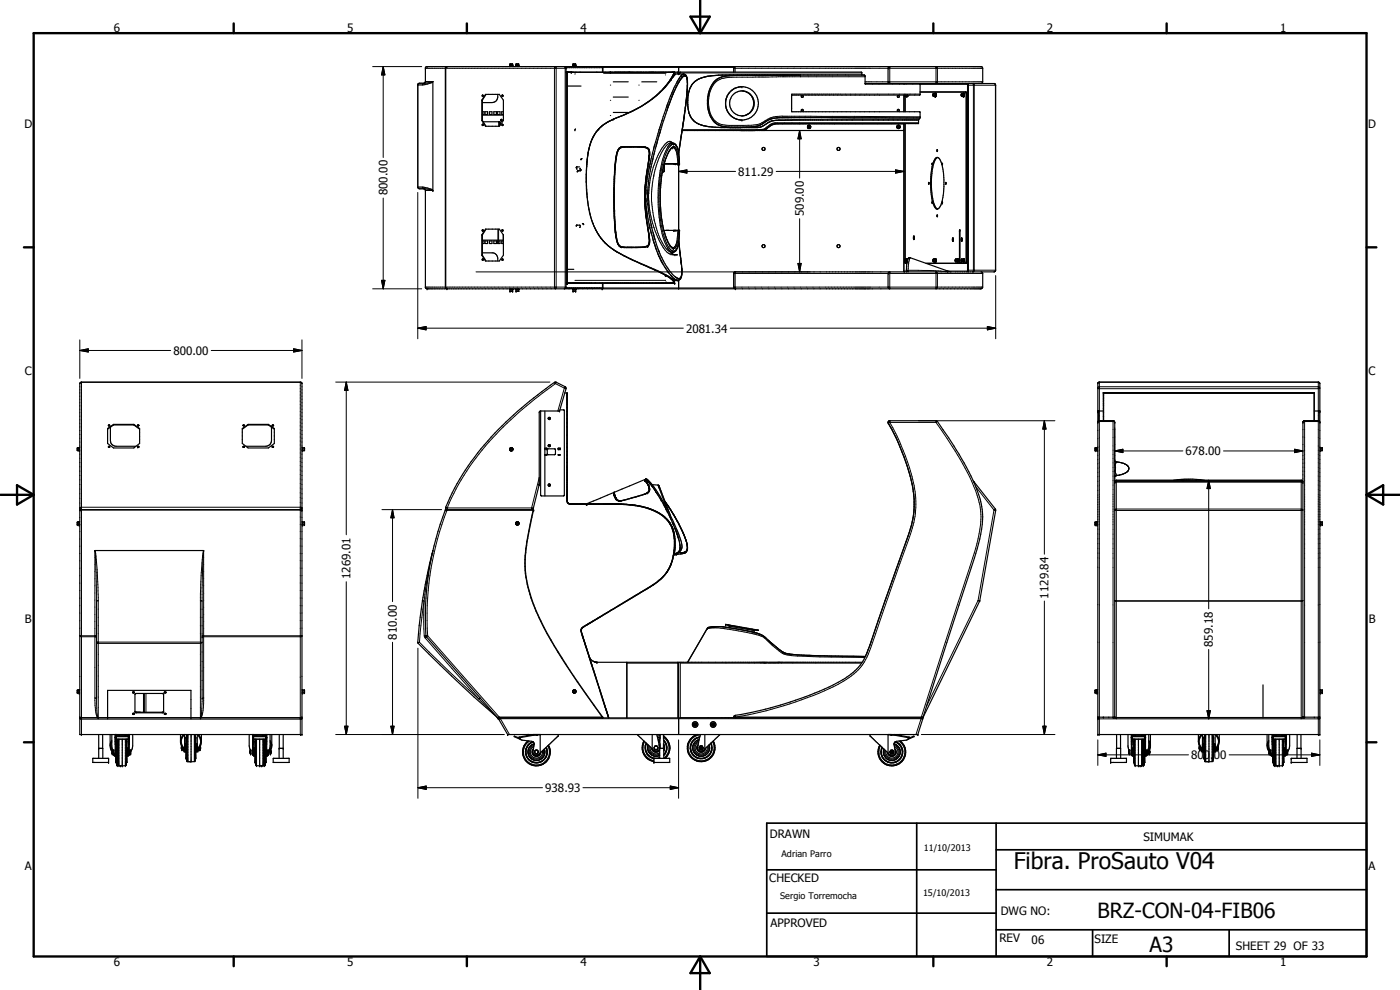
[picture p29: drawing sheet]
<svg xmlns="http://www.w3.org/2000/svg" width="420mm" height="297mm" viewBox="0 0 420 297" stroke-linecap="round" stroke-linejoin="round" font-family="sans-serif">
<defs><g id="words">
<text font-size="6.9" x="304.2" y="260.7">Fibra. ProSauto V04</text>
<g font-size="6.3">
<text x="329.4" y="275.4">BRZ-CON-04-FIB06</text>
<text x="345" y="285.6">A3</text>
</g>
<g font-size="3.5">
<text x="34.2" y="9.6">6</text>
<text x="104.2" y="9.6">5</text>
<text x="174.2" y="9.6">4</text>
<text x="244.2" y="9.6">3</text>
<text x="314.2" y="9.6">2</text>
<text x="384.2" y="9.6">1</text>
<text x="7.3" y="38.4">D</text>
<text x="410.6" y="38.4">D</text>
<text x="221.6" y="52.7">811.29</text>
<text x="116.3" y="58.6" transform="rotate(-90 116.3 58.6)">800.00</text>
<text x="241.2" y="64.9" transform="rotate(-90 241.2 64.9)">509.00</text>
<text x="205.9" y="99.8">2081.34</text>
<text x="52.1" y="106.4">800.00</text>
<text x="7.4" y="112.6">C</text>
<text x="410.7" y="112.6">C</text>
<text x="355.8" y="136.6">678.00</text>
<text x="105.2" y="173.8" transform="rotate(-90 105.2 173.8)">1269.01</text>
<text x="314.7" y="179.6" transform="rotate(-90 314.7 179.6)">1129.84</text>
<text x="7.4" y="186.9">B</text>
<text x="119.1" y="191.9" transform="rotate(-90 119.1 191.9)">810.00</text>
<text x="410.8" y="186.9">B</text>
<text x="364" y="194.1" transform="rotate(-90 364 194.1)">859.18</text>
<text x="357.5" y="227.8">800.00</text>
<text x="163.6" y="237.6">938.93</text>
<text x="231" y="251.5">DRAWN</text>
<text x="343.1" y="252.3">SIMUMAK</text>
<text x="7.4" y="261.1">A</text>
<text x="410.7" y="261.1">A</text>
<text x="230.9" y="264.6">CHECKED</text>
<text x="300.3" y="274.5">DWG NO:</text>
<text x="231.3" y="278.3">APPROVED</text>
<text x="299.9" y="282.6">REV</text>
<text x="309.6" y="283.3">06</text>
<text x="328.5" y="283.1">SIZE</text>
<text x="370.9" y="285.1">SHEET 29 OF 33</text>
<text x="34.2" y="289.9">6</text>
<text x="104.2" y="289.9">5</text>
<text x="174.2" y="289.9">4</text>
<text x="244.2" y="289.9">3</text>
<text x="314.2" y="289.9">2</text>
<text x="384.2" y="289.9">1</text>
</g>
<g font-size="2.7">
<text x="234.5" y="257.1">Adrian Parro</text>
<text x="277.2" y="255.3">11/10/2013</text>
<text x="234.1" y="269.7">Sergio Torremocha</text>
<text x="277" y="268.7">15/10/2013</text>
</g>
</g></defs>
<g fill="#000">
<circle cx="128.2" cy="20" r=".18"/>
<circle cx="153.1" cy="19.2" r=".18"/>
<circle cx="153.8" cy="19.2" r=".18"/>
<circle cx="154.9" cy="19.2" r=".18"/>
<circle cx="172" cy="19.2" r=".18"/>
<circle cx="172.8" cy="19.2" r=".18"/>
<circle cx="180.7" cy="20" r=".18"/>
<circle cx="203.7" cy="20" r=".18"/>
<circle cx="220.4" cy="20" r=".18"/>
<circle cx="170.2" cy="21.6" r=".18"/>
<circle cx="170.2" cy="21.7" r=".18"/>
<circle cx="171.4" cy="21.6" r=".18"/>
<circle cx="171.4" cy="21.7" r=".18"/>
<circle cx="179.7" cy="38.7" r=".18"/>
<circle cx="183.2" cy="21.6" r=".18"/>
<circle cx="183.2" cy="21.7" r=".18"/>
<circle cx="184" cy="35.8" r=".18"/>
<circle cx="199.7" cy="25.9" r=".18"/>
<circle cx="199.8" cy="25.8" r=".18"/>
<circle cx="202.3" cy="22.1" r=".18"/>
<circle cx="202.4" cy="22.1" r=".18"/>
<circle cx="202.5" cy="22.3" r=".18"/>
<circle cx="202.5" cy="22.1" r=".18"/>
<circle cx="202.5" cy="21.6" r=".18"/>
<circle cx="202.5" cy="21.7" r=".18"/>
<circle cx="202.5" cy="22.2" r=".18"/>
<circle cx="222.7" cy="26" r=".18"/>
<circle cx="222.7" cy="36" r=".18"/>
<circle cx="272.1" cy="29" r=".18"/>
<circle cx="272.2" cy="28.5" r=".18"/>
<circle cx="272.2" cy="28.6" r=".18"/>
<circle cx="280.6" cy="29" r=".18"/>
<circle cx="280.7" cy="28.5" r=".18"/>
<circle cx="280.7" cy="28.6" r=".18"/>
<circle cx="280.7" cy="29" r=".18"/>
<circle cx="280.7" cy="28" r=".18"/>
<circle cx="280.8" cy="28.5" r=".18"/>
<circle cx="280.9" cy="28" r=".18"/>
<circle cx="289.1" cy="28.9" r=".18"/>
<circle cx="289.2" cy="29" r=".18"/>
<circle cx="289.2" cy="28" r=".18"/>
<circle cx="289.3" cy="28.5" r=".18"/>
<circle cx="129.9" cy="57.1" r=".18"/>
<circle cx="176.2" cy="47.6" r=".18"/>
<circle cx="184.8" cy="47.5" r=".18"/>
<circle cx="194.8" cy="46.5" r=".18"/>
<circle cx="194.8" cy="46.6" r=".18"/>
<circle cx="194.8" cy="46.9" r=".18"/>
<circle cx="194.8" cy="47.5" r=".18"/>
<circle cx="194.9" cy="46.6" r=".18"/>
<circle cx="201.5" cy="42.9" r=".18"/>
<circle cx="201.7" cy="44.4" r=".18"/>
<circle cx="201.9" cy="42.9" r=".18"/>
<circle cx="202.8" cy="43.6" r=".18"/>
<circle cx="203.4" cy="49.1" r=".18"/>
<circle cx="203.6" cy="49.1" r=".18"/>
<circle cx="203.9" cy="49.1" r=".18"/>
<circle cx="184.7" cy="69.6" r=".18"/>
<circle cx="184.8" cy="70.7" r=".18"/>
<circle cx="186.5" cy="74" r=".18"/>
<circle cx="193.8" cy="60.1" r=".18"/>
<circle cx="194.3" cy="73.9" r=".18"/>
<circle cx="194.4" cy="73.8" r=".18"/>
<circle cx="194.4" cy="61.1" r=".18"/>
<circle cx="194.8" cy="70.7" r=".18"/>
<circle cx="201.1" cy="73.8" r=".18"/>
<circle cx="201.7" cy="75.7" r=".18"/>
<circle cx="201.7" cy="74.3" r=".18"/>
<circle cx="201.8" cy="75.7" r=".18"/>
<circle cx="201.9" cy="75.7" r=".18"/>
<circle cx="202.1" cy="69.1" r=".18"/>
<circle cx="202.6" cy="76.4" r=".18"/>
<circle cx="202.8" cy="75" r=".18"/>
<circle cx="203.9" cy="69.1" r=".18"/>
<circle cx="272.1" cy="77.6" r=".18"/>
<circle cx="272.2" cy="78.2" r=".18"/>
<circle cx="280.7" cy="78.2" r=".18"/>
<circle cx="280.8" cy="78.1" r=".18"/>
<circle cx="282.8" cy="60.6" r=".18"/>
<circle cx="282.8" cy="61" r=".18"/>
<circle cx="287.5" cy="78.1" r=".18"/>
<circle cx="288.6" cy="78.5" r=".18"/>
<circle cx="288.6" cy="77.8" r=".18"/>
<circle cx="289.3" cy="78.1" r=".18"/>
<circle cx="128.2" cy="86.7" r=".18"/>
<circle cx="153.1" cy="87.4" r=".18"/>
<circle cx="153.8" cy="87.4" r=".18"/>
<circle cx="154.9" cy="87.4" r=".18"/>
<circle cx="170.2" cy="85" r=".18"/>
<circle cx="170.2" cy="84.9" r=".18"/>
<circle cx="172" cy="87.4" r=".18"/>
<circle cx="172.8" cy="87.4" r=".18"/>
<circle cx="180.7" cy="86.7" r=".18"/>
<circle cx="199.7" cy="82.6" r=".18"/>
<circle cx="199.8" cy="82.6" r=".18"/>
<circle cx="199.8" cy="82.7" r=".18"/>
<circle cx="202.5" cy="84.9" r=".18"/>
<circle cx="202.5" cy="84.1" r=".18"/>
<circle cx="202.5" cy="85" r=".18"/>
<circle cx="203.2" cy="84.1" r=".18"/>
<circle cx="203.9" cy="83.6" r=".18"/>
<circle cx="23.7" cy="134.3" r=".18"/>
<circle cx="41.3" cy="134.1" r=".18"/>
<circle cx="91.4" cy="134.4" r=".18"/>
<circle cx="163.5" cy="134.7" r=".18"/>
<circle cx="163.9" cy="134.7" r=".18"/>
<circle cx="164.1" cy="134.7" r=".18"/>
<circle cx="164.1" cy="134.5" r=".18"/>
<circle cx="167.5" cy="134.7" r=".18"/>
<circle cx="167.5" cy="134.5" r=".18"/>
<circle cx="167.9" cy="123.3" r=".18"/>
<circle cx="168" cy="134.7" r=".18"/>
<circle cx="168.1" cy="134.5" r=".18"/>
<circle cx="168.1" cy="134.7" r=".18"/>
<circle cx="267" cy="126.2" r=".18"/>
<circle cx="328.7" cy="135.2" r=".18"/>
<circle cx="329.2" cy="134.3" r=".18"/>
<circle cx="329.5" cy="123.3" r=".18"/>
<circle cx="329.5" cy="126.7" r=".18"/>
<circle cx="329.7" cy="123.3" r=".18"/>
<circle cx="334.5" cy="126.7" r=".18"/>
<circle cx="391" cy="126.7" r=".18"/>
<circle cx="395.8" cy="123.3" r=".18"/>
<circle cx="396.1" cy="126.7" r=".18"/>
<circle cx="396.1" cy="123.3" r=".18"/>
<circle cx="396.3" cy="134.3" r=".18"/>
<circle cx="396.9" cy="134.4" r=".18"/>
<circle cx="23.2" cy="157.4" r=".18"/>
<circle cx="23.7" cy="157.5" r=".18"/>
<circle cx="23.7" cy="156.5" r=".18"/>
<circle cx="23.8" cy="157.5" r=".18"/>
<circle cx="90.4" cy="152.9" r=".18"/>
<circle cx="90.8" cy="157.5" r=".18"/>
<circle cx="90.9" cy="157.5" r=".18"/>
<circle cx="91.4" cy="157.4" r=".18"/>
<circle cx="133.9" cy="152.9" r=".18"/>
<circle cx="160.1" cy="153" r=".18"/>
<circle cx="160.1" cy="153.1" r=".18"/>
<circle cx="161.8" cy="145.4" r=".18"/>
<circle cx="176" cy="151.2" r=".18"/>
<circle cx="184.2" cy="148" r=".18"/>
<circle cx="184.2" cy="147.8" r=".18"/>
<circle cx="184.3" cy="148" r=".18"/>
<circle cx="184.3" cy="147.7" r=".18"/>
<circle cx="184.3" cy="148.1" r=".18"/>
<circle cx="184.3" cy="147.9" r=".18"/>
<circle cx="184.3" cy="148.3" r=".18"/>
<circle cx="184.3" cy="147.8" r=".18"/>
<circle cx="184.4" cy="148.6" r=".18"/>
<circle cx="184.4" cy="148.5" r=".18"/>
<circle cx="184.4" cy="147.8" r=".18"/>
<circle cx="184.4" cy="148" r=".18"/>
<circle cx="184.4" cy="147.7" r=".18"/>
<circle cx="184.4" cy="148.8" r=".18"/>
<circle cx="184.4" cy="148.2" r=".18"/>
<circle cx="184.5" cy="148.5" r=".18"/>
<circle cx="184.5" cy="148.6" r=".18"/>
<circle cx="184.6" cy="148.7" r=".18"/>
<circle cx="184.7" cy="149.4" r=".18"/>
<circle cx="184.8" cy="149.4" r=".18"/>
<circle cx="184.8" cy="149.6" r=".18"/>
<circle cx="184.9" cy="149.5" r=".18"/>
<circle cx="184.9" cy="149.6" r=".18"/>
<circle cx="193.5" cy="143.9" r=".18"/>
<circle cx="193.5" cy="144" r=".18"/>
<circle cx="193.6" cy="143.9" r=".18"/>
<circle cx="193.6" cy="144" r=".18"/>
<circle cx="193.7" cy="144.1" r=".18"/>
<circle cx="193.8" cy="143.8" r=".18"/>
<circle cx="193.8" cy="144.3" r=".18"/>
<circle cx="193.9" cy="143.8" r=".18"/>
<circle cx="194.1" cy="144.1" r=".18"/>
<circle cx="194.3" cy="147.9" r=".18"/>
<circle cx="194.5" cy="144.4" r=".18"/>
<circle cx="194.8" cy="146.2" r=".18"/>
<circle cx="194.8" cy="146.3" r=".18"/>
<circle cx="194.8" cy="146" r=".18"/>
<circle cx="194.8" cy="146.5" r=".18"/>
<circle cx="194.8" cy="146.1" r=".18"/>
<circle cx="194.9" cy="146.6" r=".18"/>
<circle cx="194.9" cy="146.3" r=".18"/>
<circle cx="194.9" cy="146.2" r=".18"/>
<circle cx="197.8" cy="145.8" r=".18"/>
<circle cx="328.7" cy="157.4" r=".18"/>
<circle cx="328.7" cy="157.5" r=".18"/>
<circle cx="328.7" cy="156.6" r=".18"/>
<circle cx="329.2" cy="157.5" r=".18"/>
<circle cx="329.2" cy="156.5" r=".18"/>
<circle cx="329.3" cy="157.5" r=".18"/>
<circle cx="355" cy="144.1" r=".18"/>
<circle cx="396.3" cy="157.5" r=".18"/>
<circle cx="396.3" cy="156.5" r=".18"/>
<circle cx="396.4" cy="157.5" r=".18"/>
<circle cx="396.9" cy="157.4" r=".18"/>
<circle cx="28.5" cy="165.2" r=".18"/>
<circle cx="61.1" cy="165.2" r=".18"/>
<circle cx="202.2" cy="166.3" r=".18"/>
<circle cx="202.9" cy="166.2" r=".18"/>
<circle cx="203.1" cy="166" r=".18"/>
<circle cx="203.4" cy="165.9" r=".18"/>
<circle cx="203.4" cy="160.9" r=".18"/>
<circle cx="203.6" cy="161.3" r=".18"/>
<circle cx="204.1" cy="164.5" r=".18"/>
<circle cx="204.4" cy="165.9" r=".18"/>
<circle cx="205.1" cy="165.8" r=".18"/>
<circle cx="205.4" cy="165.7" r=".18"/>
<circle cx="205.5" cy="165.7" r=".18"/>
<circle cx="205.7" cy="165.6" r=".18"/>
<circle cx="205.9" cy="165.4" r=".18"/>
<circle cx="174.5" cy="188.8" r=".18"/>
<circle cx="179.1" cy="198.7" r=".18"/>
<circle cx="212.6" cy="188.3" r=".18"/>
<circle cx="217.8" cy="187.5" r=".18"/>
<circle cx="226.3" cy="189.7" r=".18"/>
<circle cx="234.9" cy="195.6" r=".18"/>
<circle cx="23.2" cy="207.8" r=".18"/>
<circle cx="23.7" cy="207.9" r=".18"/>
<circle cx="23.7" cy="207" r=".18"/>
<circle cx="23.8" cy="207.9" r=".18"/>
<circle cx="32.3" cy="215.4" r=".18"/>
<circle cx="57.3" cy="215.4" r=".18"/>
<circle cx="60.1" cy="215.4" r=".18"/>
<circle cx="90.4" cy="215.4" r=".18"/>
<circle cx="90.8" cy="207.9" r=".18"/>
<circle cx="90.9" cy="207.9" r=".18"/>
<circle cx="91.4" cy="207.8" r=".18"/>
<circle cx="149.5" cy="215.4" r=".18"/>
<circle cx="180.8" cy="215.1" r=".18"/>
<circle cx="180.9" cy="215.2" r=".18"/>
<circle cx="203.7" cy="215.4" r=".18"/>
<circle cx="276.8" cy="215.4" r=".18"/>
<circle cx="328.7" cy="207.8" r=".18"/>
<circle cx="328.7" cy="207.1" r=".18"/>
<circle cx="329.2" cy="207.9" r=".18"/>
<circle cx="329.2" cy="207" r=".18"/>
<circle cx="329.3" cy="207.9" r=".18"/>
<circle cx="329.7" cy="215.4" r=".18"/>
<circle cx="395.8" cy="215.4" r=".18"/>
<circle cx="396.3" cy="207.9" r=".18"/>
<circle cx="396.3" cy="207" r=".18"/>
<circle cx="396.4" cy="207.9" r=".18"/>
<circle cx="396.9" cy="207.8" r=".18"/>
<circle cx="24.4" cy="220.4" r=".18"/>
<circle cx="29.6" cy="224.5" r=".18"/>
<circle cx="32.6" cy="227.5" r=".18"/>
<circle cx="32.6" cy="228.8" r=".18"/>
<circle cx="33.7" cy="226.2" r=".18"/>
<circle cx="33.9" cy="226.2" r=".18"/>
<circle cx="33.9" cy="225.1" r=".18"/>
<circle cx="34.6" cy="220.4" r=".18"/>
<circle cx="34.6" cy="221.1" r=".18"/>
<circle cx="34.6" cy="221.4" r=".18"/>
<circle cx="34.7" cy="221.1" r=".18"/>
<circle cx="34.8" cy="226.1" r=".18"/>
<circle cx="34.8" cy="225.1" r=".18"/>
<circle cx="34.8" cy="220.4" r=".18"/>
<circle cx="34.8" cy="221.8" r=".18"/>
<circle cx="35" cy="228.9" r=".18"/>
<circle cx="35.4" cy="228.9" r=".18"/>
<circle cx="36.2" cy="229.8" r=".18"/>
<circle cx="36.7" cy="229.8" r=".18"/>
<circle cx="37.9" cy="228.9" r=".18"/>
<circle cx="38.5" cy="220.4" r=".18"/>
<circle cx="38.5" cy="221.8" r=".18"/>
<circle cx="38.6" cy="226.1" r=".18"/>
<circle cx="38.6" cy="221.1" r=".18"/>
<circle cx="38.8" cy="221.4" r=".18"/>
<circle cx="38.8" cy="221.1" r=".18"/>
<circle cx="38.8" cy="220.4" r=".18"/>
<circle cx="39.2" cy="225.1" r=".18"/>
<circle cx="39.2" cy="226.2" r=".18"/>
<circle cx="54.5" cy="224.7" r=".18"/>
<circle cx="54.6" cy="224.9" r=".18"/>
<circle cx="55.2" cy="225.3" r=".18"/>
<circle cx="55.4" cy="223.9" r=".18"/>
<circle cx="55.4" cy="224.9" r=".18"/>
<circle cx="55.4" cy="225.3" r=".18"/>
<circle cx="55.8" cy="227.5" r=".18"/>
<circle cx="55.8" cy="221.3" r=".18"/>
<circle cx="55.9" cy="221.3" r=".18"/>
<circle cx="56" cy="221.1" r=".18"/>
<circle cx="56.1" cy="221.1" r=".18"/>
<circle cx="58.6" cy="221.1" r=".18"/>
<circle cx="58.7" cy="221.3" r=".18"/>
<circle cx="59.2" cy="225.3" r=".18"/>
<circle cx="59.2" cy="224.9" r=".18"/>
<circle cx="59.2" cy="223.9" r=".18"/>
<circle cx="59.4" cy="224.9" r=".18"/>
<circle cx="59.4" cy="225.3" r=".18"/>
<circle cx="59.8" cy="224.9" r=".18"/>
<circle cx="59.9" cy="224.9" r=".18"/>
<circle cx="60" cy="224.9" r=".18"/>
<circle cx="60.1" cy="224.7" r=".18"/>
<circle cx="75.2" cy="225.1" r=".18"/>
<circle cx="75.2" cy="226.2" r=".18"/>
<circle cx="75.8" cy="220.4" r=".18"/>
<circle cx="75.8" cy="221.1" r=".18"/>
<circle cx="75.8" cy="221.4" r=".18"/>
<circle cx="76" cy="221.1" r=".18"/>
<circle cx="76.1" cy="226.1" r=".18"/>
<circle cx="76.1" cy="220.4" r=".18"/>
<circle cx="76.1" cy="221.8" r=".18"/>
<circle cx="76.7" cy="228.9" r=".18"/>
<circle cx="77.9" cy="229.8" r=".18"/>
<circle cx="78.4" cy="229.8" r=".18"/>
<circle cx="79.2" cy="228.9" r=".18"/>
<circle cx="79.7" cy="228.9" r=".18"/>
<circle cx="79.8" cy="226.1" r=".18"/>
<circle cx="79.8" cy="225.1" r=".18"/>
<circle cx="79.8" cy="220.4" r=".18"/>
<circle cx="79.8" cy="221.8" r=".18"/>
<circle cx="79.8" cy="221.1" r=".18"/>
<circle cx="80" cy="221.4" r=".18"/>
<circle cx="80" cy="220.4" r=".18"/>
<circle cx="80" cy="221.1" r=".18"/>
<circle cx="80.5" cy="226.2" r=".18"/>
<circle cx="80.5" cy="225.1" r=".18"/>
<circle cx="81.2" cy="226.2" r=".18"/>
<circle cx="83.8" cy="224.5" r=".18"/>
<circle cx="85" cy="224.5" r=".18"/>
<circle cx="90.2" cy="220.4" r=".18"/>
<circle cx="90.6" cy="220.4" r=".18"/>
<circle cx="152.3" cy="220.4" r=".18"/>
<circle cx="155.8" cy="221.1" r=".18"/>
<circle cx="161.3" cy="220.4" r=".18"/>
<circle cx="196.2" cy="227.5" r=".18"/>
<circle cx="196.2" cy="228.8" r=".18"/>
<circle cx="199.2" cy="224.5" r=".18"/>
<circle cx="267.4" cy="220.4" r=".18"/>
<circle cx="272.8" cy="221.1" r=".18"/>
<circle cx="275.5" cy="220.4" r=".18"/>
<circle cx="329.5" cy="220.4" r=".18"/>
<circle cx="329.8" cy="220.4" r=".18"/>
<circle cx="333.3" cy="227.5" r=".18"/>
<circle cx="333.3" cy="228.8" r=".18"/>
<circle cx="338.9" cy="225.1" r=".18"/>
<circle cx="338.9" cy="226.2" r=".18"/>
<circle cx="339.5" cy="220.4" r=".18"/>
<circle cx="339.5" cy="221.4" r=".18"/>
<circle cx="339.5" cy="221.1" r=".18"/>
<circle cx="339.8" cy="225.3" r=".18"/>
<circle cx="339.8" cy="226.1" r=".18"/>
<circle cx="339.8" cy="221.1" r=".18"/>
<circle cx="339.8" cy="226" r=".18"/>
<circle cx="339.8" cy="221.8" r=".18"/>
<circle cx="339.8" cy="220.4" r=".18"/>
<circle cx="340.4" cy="228.9" r=".18"/>
<circle cx="341.7" cy="229.8" r=".18"/>
<circle cx="342.2" cy="229.8" r=".18"/>
<circle cx="342.9" cy="228.9" r=".18"/>
<circle cx="343.4" cy="228.9" r=".18"/>
<circle cx="343.5" cy="220.4" r=".18"/>
<circle cx="343.5" cy="221.8" r=".18"/>
<circle cx="343.5" cy="226.1" r=".18"/>
<circle cx="343.6" cy="221.1" r=".18"/>
<circle cx="343.8" cy="220.4" r=".18"/>
<circle cx="343.8" cy="221.4" r=".18"/>
<circle cx="343.8" cy="221.1" r=".18"/>
<circle cx="344.2" cy="226.2" r=".18"/>
<circle cx="344.2" cy="225.1" r=".18"/>
<circle cx="344.9" cy="226.2" r=".18"/>
<circle cx="359.9" cy="224.7" r=".18"/>
<circle cx="360.1" cy="224.9" r=".18"/>
<circle cx="360.6" cy="225.3" r=".18"/>
<circle cx="360.9" cy="225.3" r=".18"/>
<circle cx="360.9" cy="224.9" r=".18"/>
<circle cx="360.9" cy="223.9" r=".18"/>
<circle cx="361" cy="223.9" r=".18"/>
<circle cx="361" cy="224.9" r=".18"/>
<circle cx="361.3" cy="221.3" r=".18"/>
<circle cx="361.3" cy="227.5" r=".18"/>
<circle cx="361.4" cy="221.3" r=".18"/>
<circle cx="361.5" cy="221.1" r=".18"/>
<circle cx="361.6" cy="221.1" r=".18"/>
<circle cx="364.1" cy="221.1" r=".18"/>
<circle cx="364.2" cy="221.3" r=".18"/>
<circle cx="364.7" cy="225.3" r=".18"/>
<circle cx="364.9" cy="224.9" r=".18"/>
<circle cx="364.9" cy="225.3" r=".18"/>
<circle cx="365.3" cy="224.9" r=".18"/>
<circle cx="365.5" cy="224.9" r=".18"/>
<circle cx="365.6" cy="224.7" r=".18"/>
<circle cx="380.9" cy="226.2" r=".18"/>
<circle cx="381.2" cy="226.2" r=".18"/>
<circle cx="381.2" cy="225.1" r=".18"/>
<circle cx="381.8" cy="220.4" r=".18"/>
<circle cx="381.8" cy="221.1" r=".18"/>
<circle cx="381.8" cy="221.4" r=".18"/>
<circle cx="382" cy="221.1" r=".18"/>
<circle cx="382" cy="225.1" r=".18"/>
<circle cx="382" cy="226.1" r=".18"/>
<circle cx="382" cy="220.4" r=".18"/>
<circle cx="382" cy="221.8" r=".18"/>
<circle cx="382.2" cy="228.9" r=".18"/>
<circle cx="382.6" cy="228.9" r=".18"/>
<circle cx="383.4" cy="229.8" r=".18"/>
<circle cx="383.9" cy="229.8" r=".18"/>
<circle cx="385.1" cy="228.9" r=".18"/>
<circle cx="385.7" cy="220.4" r=".18"/>
<circle cx="385.7" cy="221.8" r=".18"/>
<circle cx="385.8" cy="226.1" r=".18"/>
<circle cx="385.8" cy="221.1" r=".18"/>
<circle cx="386" cy="221.4" r=".18"/>
<circle cx="386" cy="220.4" r=".18"/>
<circle cx="386" cy="221.1" r=".18"/>
<circle cx="386.4" cy="226.2" r=".18"/>
<circle cx="386.4" cy="225.1" r=".18"/>
<circle cx="387.5" cy="227.5" r=".18"/>
<circle cx="387.5" cy="228.8" r=".18"/>
<circle cx="390.5" cy="224.5" r=".18"/>
<circle cx="395.7" cy="220.4" r=".18"/>
<circle cx="396.1" cy="220.4" r=".18"/>
</g>
<g fill="none" stroke="#000" stroke-width=".35">
<path d="M134.1 20l-.4 .5v65.6l.5 .6M152.9 20v-.3h1.1v.3M152.9 19.9h1.1M153 19.7l.1-.5h.7l.1 .5M153.4 19.7l.1 .2M154.8 20v-.3h1v.3M154.8 19.9h1M154.8 19.7l.1-.5h.8v.5M155.2 19.7l.1 .2M169.5 20l.4 .3v66l-.5 .4M171.9 20v-.3h1v.3M171.9 19.9h1"/>
<path d="M171.9 19.7l.1-.5h.8v.5M172.2 19.7l.1 .2M180.8 20l.1 1.6M203.7 20v2.2M220.3 20l-.1 1.6M266.9 20l-.4 .5v4.1l.5 .5M127.2 25l.5-.5v-4.2l.3-.3h166.5l.4 .5v4.1l-.5 .5M127.3 25h-1.6l-.3 .5v30.8l.4 .3h1.5M129.9 24.5v32.6M144.6 30.1v6.1M144.6 30.1l1.1-1.8h4.1l1.3 1.8v6.1l-1.3 1.7h-4.1l-1.1-1.7M144.6 30.1h.2"/>
<path d="M144.6 36.2h.2M144.8 33.5h.5v.8h-.5M144.8 30.1v6.1M144.8 36.2l1.1 1.7M144.8 34.5h6.3M144.9 29h.1M144.9 37.7h.1M144.9 28.6h-.2l.2 .4M144.9 28.6v.3M144.9 37.6l-.1-.3 .1 .4M144.9 28.9v.1M145 36.5h4.9l.2 1"/>
<path d="M145 37.4l-.1 .1M145 37.6l-.1 .1M145.6 33.5h.7v.8h-.7zM145.9 28.3l-1.1 1.8M146.9 33.5h.7v.8h-.7zM148.2 33.5h.8v.8h-.8zM149.3 33.5h.8v.8h-.8zM149.4 28.3a1.84 1.84 0 0 1-1.7 2.5h-2.9M149.7 36.5v1.4M149.8 36.5l.1 1.2M150.4 35.8l.3 .1v.3l-.3 .1M150.4 35.8v.5"/>
<path d="M150.8 37.3l-.1 .3 .2 .1M150.8 37.3h.1M150.9 28.6l-.2 .1v.3l.2-.1M150.9 28.6v.3M150.9 37.3v.3M150.9 28.6h.1M150.9 37.3v.1M150.9 37.4v.2M150.9 37.6v.1M151.1 33.5h-.5v.8h.5M169.9 21.6h33.5l.3 .2M169.9 21.7h.2"/>
<path d="M170.1 21.6v63.4M170.2 21.6v63.4M170.2 25.8h4.2M172.6 22.1l-.1 .1M172.7 38.7l-.2 .5M181.2 22h18.6M184.1 33.7h4.4M184.1 29.1h4.4M184.1 24.6h4.4M192.6 24.6h4.5M198.3 38.9l-.7 2.5M200.4 31.2l-.6 1.6a162.9 162.9 0 0 0-4.9 17.2"/>
<path d="M202.2 22.4h-.1M202.3 22.1l3 .1 .5 .3M202.3 22.1l-.3 .5a26.4 26.4 0 0 1-11.8 10.5l-5.2 2.2a12.2 12.2 0 0 0-8.6 11.2 44.6 44.6 0 0 0 1.8 21.3 17.3 17.3 0 0 0 9 9l6 2.7a36.1 36.1 0 0 1 8.7 4.5M202.4 21.7v.4M202.5 21.6l-32.3 .1M202.7 26.6l-2.2 5.5-2.9 9.3M202.7 26.6l-2.5 6.4M203.7 22l.5-.4h54.3l.1 .9M204.7 39.2l-1 6.7M204.7 23.3l-2 3.3M205 22.3l-1 .9-1.7 3-2.2 5.8M205 22.3h.1"/>
<path d="M205.1 22.9l-.9 1.1-1.5 2.6M205.1 22.2l-.1 .1M205.1 22.9l-.3 .3M205.1 36.5l-.4 2.7M205.1 36.5l-1.2 8M205.3 22.8l-.2 .1M205.3 35.2l-.2 1.3M205.3 35.2l-.9 5.8M205.3 34.9l-.2 1.6M205.5 22.7l-.2 .1M205.6 33.2l-.3 2M205.7 22.7l.2 .1"/>
<path d="M205.7 22.7l-.4 .1M205.8 22.5h.1M205.8 22.5l.2 .3a7.2 7.2 0 0 1 .3 4.1M205.8 22.8l.2 .2M206 23l.2 .6M206 23l.1 .1M206.1 23.2l.1 .4M206.2 23.8l.1 1.2M206.2 23.6v.2M206.2 23.7l.1 .4M206.2 27l-.6 5.6M206.2 26.9l-.9 8.3"/>
<path d="M206.3 25.5l-.1 1.5M206.3 24.6v.3M206.3 26.4l-.1 .5M206.3 26.9l-.5 4.8M206.3 25.3v.3M206.6 28a9.8 9.8 0 0 0 1.2 7.9l.7 .6M206.8 27.4l-.2 .7M208.1 36.1l.4 .4M208.5 36.5l.8 .5M208.5 36.5l.3 .2M209.1 36.9l.2 .1M209.3 37l1.4 .6"/>
<path d="M210 37.3l.7 .3M210.7 37.6a27.4 27.4 0 0 0 8.4 .7l9.1-.2M217.8 31.3a4.9 4.9 0 0 0 2.1 3.8M218.1 29.3l-.3 1.6M218.3 28.7l-.2 .5M218.6 28.2a5 5 0 0 0 .1 5.8M218.9 34.2l1.4 1.2 1.6 .5M219.7 27.1a4.9 4.9 0 0 1 7.9 3.7 4.9 4.9 0 0 1-7.5 4.5M219.7 27.1l-1.1 1.2M219.7 27.1l-.5 .3M221.6 26.2l-1 .3-.9 .6M222.2 36h.5"/>
<path d="M222.6 27.3a3.8 3.8 0 0 1 3.6 3.4 3.8 3.8 0 0 1-3 4M223.2 34.7l-.6 .1M226.9 39.1l-.4 .1M226.9 39.1l-.5 .1M228.2 38.1l-.4 .1M228.8 39.1h-1.9M229.5 38.9l-.4 .1M230.3 38.4l-1.1 .6-.8 .1M234.6 22.5l-15.6 .2a6.1 6.1 0 0 0-6.4 5.8 9 9 0 0 0 2.5 8.6l1.5 .7 1.2 .3h5.4a9.1 9.1 0 0 0 7.3-2l1.7-.6 2-.2h41.9M237.6 36l-4 .1a5.2 5.2 0 0 0-3.2 .8l-2.2 1.2M238 36h-.4M240.2 22.5h.1"/>
<path d="M240.6 28.7a.31 .31 0 0 1 .4 .1 .31 .31 0 0 1-.1 .4 .31 .31 0 0 1-.4-.1zM240.6 32.9a.31 .31 0 0 1 .4 .1 .31 .31 0 0 1-.1 .4 .31 .31 0 0 1-.4-.2zM242.3 38.1l.2 .3M242.4 37.8l-.1 .2M242.6 38l.4-.1v.2l-.1 .2zM242.7 37.6l-.3 .2M242.8 37.6h.1M242.8 37.6a.44 .44 0 0 0-.4 .6 .44 .44 0 0 0 .6 .3M242.9 37.6h.2M242.9 37.6l.3 .4M243.2 38.4l.1-.5-.3-.3h-.4l-.3 .6 .7 .3M243.2 38.4l-.6 .1"/>
<path d="M243.2 38.4l-.1 .1M243.2 38l-.2 .5M243.2 37.8l.1 .2M243.3 38.2l-.1 .2M258.6 22.5l.9 .1M258.6 22.5h-39.6l-5.4 .2a7.1 7.1 0 0 0-6.5 3.8l-.5 1.5M259.5 22.6l.2 2.6h16.3v3.3M259.5 22.6h.1M259.6 25.1h38.9l.2 .2v56.1l-.4 .2h-77.8l-.3 .4v4.1l.5 .6M269.2 38.2l.1 .2M269.2 38.1l.3 .4M269.3 37.8v.6"/>
<path d="M269.3 38.4l.1 .1M269.3 37.7l-.1 .4M269.4 28.7a.31 .31 0 0 1 .5 .1 .31 .31 0 0 1-.1 .4 .31 .31 0 0 1-.5-.1zM269.4 32.9a.31 .31 0 0 1 .5 .1 .31 .31 0 0 1-.2 .4 .31 .31 0 0 1-.4-.2zM269.5 37.9l.4 .1-.1 .2-.4-.1zM269.6 37.6h-.2M269.7 37.6h.1M269.7 37.6l.3 .2M269.7 37.6l-.5 .5M269.7 37.6a.43 .43 0 0 1 .4 .5 .43 .43 0 0 1-.6 .4M270 37.7l.2 .3-.2 .4-.3 .2-.4-.2M270 37.7l-.6-.1-.1 .2"/>
<path d="M270.1 38.3l-.6 .2M270.1 37.9v.3M271.3 39l-66.6 .2M271.3 28.5v5M271.3 37.1v44.3l.1 .1M271.4 25.1l-.1 .1M271.6 28.5v.2l.1-.2M271.6 28.5v5M271.6 37.1v40.7M271.6 28.9v4.6M272.1 28.9l.3 .1M272.2 28.7v.1"/>
<path d="M272.2 28.7l-.6 .2M272.2 28.5v.5M272.2 28.6l.1 .4M272.4 28.8l-.1 .2M272.5 28.5l-.1 .5M275.7 37.1h-43a6.1 6.1 0 0 0-3.3 1.8M275.7 36l-.1 1.1M275.7 37h-.1M275.7 36h-38.1M276 28.5h-38.4v4.9l38.4 .1 .1 1.8M276 28.5h.1M276 35.5l-.3 .5"/>
<path d="M276.1 35.3h-.1M276.1 27.6h13.8M280.1 28.5h.1M280.2 28.5l-.1-.2v.6l.6-.2M280.5 28.9l.1 .1M280.6 29h.3M280.6 28.1h-.5v.6l.1-.2M280.6 28.1h.1M280.6 28a.6 .6 0 0 1 .3 1M280.6 28l-.1 .1M280.6 28h.1M280.7 28.2v.1"/>
<path d="M280.7 28.6l.2-.1zM280.7 28.1l-.1 .9M280.7 28l.2 .4zM280.9 28.4l-.2 .1M280.9 28.5l-.2 .5M280.9 28.4l-.1 .3M280.9 29h.1M288.5 28.5h.1M288.6 28.3v.4zM289 28.1h.4a.5 .5 0 0 1 .1 .5 .5 .5 0 0 1-.5 .4v-.1M289.1 28v.1M289.1 28.2h-.6l.1 .7 .5-.1"/>
<path d="M289.1 28.2l.1 .5M289.1 28.1l.1 .4M289.2 28.5h.1l-.1 .1M289.2 28.7l-.1 .3M289.2 28.6v.1M289.3 28.5l-.1 .1M289.3 28.4l-.1 .1M289.3 28.3l-.1-.3 .1 .7M289.3 28.7v.3v-.2M289.8 27.6l.2 .3M289.9 27.6v51.4M290 27.9v.2"/>
<path d="M127.2 56.6l.5 .5v29.2l.5 .4h166.2l.5-.6v-4.1l-.4-.4M173 50.5l.3 .2M173 50.2l-.1 .1M173 50.2v.1M173.1 50.1l-.1 .1M173.4 51.3l-.1 .3M173.6 51.2l-.4 .4M173.9 50.1l-.9 .1M174.1 50.5l-.2 .2M174.3 50.9l-.2 .3M174.4 50.9l-.2 .3h-.6M174.5 47.7l-.1 .2"/>
<path d="M174.6 47.6l-.3 .3M174.7 47.6l-.3 .1M184.3 55.6v7.1M184.3 57.8v3.1M184.4 54.4l-.1 .6M184.4 53.4l-.1 .5M184.4 52.5v13.2M184.4 52.5v.9M184.4 52.1v.4M184.5 50.6l-.1 1.1M184.6 49.7l-.2 2.8M184.8 47.6l-.2 2"/>
<path d="M184.8 47.7l-.2 2.6M184.8 47.6h.1M184.9 47.6l-.3 3.5-.2 5.6M185.1 46.1l-.3 1.6M185.2 45.9l-.3 1.7M185.3 45.4l-.5 2.1M185.5 45l-.3 1M185.5 45l-.2 .4M185.6 44.7l-.1 .3M185.7 44.5l-.1 .2M185.8 44.5l-.1 .1M186.3 44.2l-.4 .2"/>
<path d="M186.4 44.1v.1M186.4 44.2l-.8 .5M186.4 44.2l2.7-.2 4.5 .2M186.4 44.1l-.1 .1M187.1 44l-.7 .1M187.4 44.1h4.7M192.4 44l1.2 .1M193.5 57.7v3M193.6 56.9l-.1 .4M193.6 57.8l-.1 .2M193.6 55.5v2M193.6 44.2l.5 .1"/>
<path d="M193.6 44.1l.5 .2M193.7 56.3l-.1 .6M193.7 55.5l-.1 .4M193.7 55.1l-.1 .4M193.8 59.5v.2M193.9 56.9l-.1 1.4M193.9 53.3l-.2 2.2M194 53.3l-.3 1.7M194 52.5l-.4 3.9v5.7M194 52.5v.8M194.1 44.3l.4 .2M194.5 44.5l.4 .6 .1 1.4"/>
<path d="M194.6 48.6l-.7 4.7M194.6 48.6l-.6 3.9M194.6 48.3v.3M194.6 48.3l-.6 4.2M194.7 45l.1 .5M194.8 47.6l-.2 .7M194.8 47.6h.1M194.8 47.7l-.2 .9M194.8 47.1l-.2 1.2M194.8 47.4v.2M194.8 45.5l.1 .3M194.8 45.5a1.74 1.74 0 0 0-2.2-1.3h-5.8a2.45 2.45 0 0 0-1.7 2"/>
<path d="M194.8 47v.3M194.8 45.6l.1 .2M194.9 50a45.5 45.5 0 0 0-1.1 10.7M194.9 45.8l-.1 1.9M194.9 46.4l-.1 .8M194.9 50l-.1 .6M194.9 46.7h-.1M194.9 46.5h.1M194.9 45.9l.1 .1M194.9 46.8v.1M195 46.5l-.1 .1M195.3 48.2l-.3 1.2"/>
<path d="M196 47.4l-.3 1.1M196.3 46a45 45 0 0 0-1.8 15.5l.6 4.5M196.5 45.4l-.3 1M196.5 43.3l-.3 1.3M197.2 42.6l-.3 1.3M197.6 41.4l-1.1 4.1M198.8 51.5l-.5 3.5-.1 5.5a29.3 29.3 0 0 0 2.7 12.8l.8 1M198.8 51.6h.4M199.3 49.3l-.1 2.2M201.5 42.9a2.1 2.1 0 0 1 2 2.1l.2 .9M201.7 44.4l-.8 .9-.9 1.8-1.2 4.4M203.7 49.1v20"/>
<path d="M203.7 45.9l.2 3.2h-4.5v2.1l-.3 .4M203.7 49.1h.2M203.7 45.8v.1M204 43.4l-.3 2.7M204.3 41.8l-.1 .7M278.7 54.7h.1M278.7 55.2h.1M278.7 54.7v.5M278.8 54.7v.5M279.8 49v.4M279.8 49h.1M279.8 49.4h.1"/>
<path d="M281.3 45v.5M281.3 44.9v.1M281.3 45.5h.1M281.3 44.9v.6M281.3 47.2a2.88 2.88 0 0 0-1.6 2.8 24.2 24.2 0 0 0 .6 11.8l.7 .9h.3M281.3 47.2a3.4 3.4 0 0 1 1.6 3 25.8 25.8 0 0 1-.3 10.5l-.6 1.5-.7 .5M281.4 47.2a6.2 6.2 0 0 0-1.7 4.9 25.5 25.5 0 0 0 .3 8.1 3.9 3.9 0 0 0 1.4 2.5M282.8 49v.4M282.8 49h.1M282.8 49.4h.1M283.9 54.7v.5M283.9 54.7v.1"/>
<path d="M283.9 54.8v.4M283.9 55.2h.1M144.6 70.5l1.1-1.8h4.1l1.3 1.8v6.1l-1.3 1.7h-4.1l-1.1-1.7M144.6 70.5v6.1M144.6 70.5h.2M144.6 76.6h.2M144.8 76.6l1.1 1.7M144.8 70.5v6.1M144.8 77.7l-.1 .3 .2 .1M144.8 77.7h.1M144.8 72.1h6.3M144.8 75.9h3.2a1.9 1.9 0 0 1 1.4 2.4"/>
<path d="M144.8 72.3h.5v.8h-.5M144.9 69v.3h-.2l.2-.3v.3M144.9 77.7v.3M144.9 77.8v.3M144.9 77.8l.1 .1M145.6 72.3h.7v.8h-.7zM145.9 68.7l-1.1 1.8M146.9 72.3h.7v.8h-.7zM148.2 72.3h.8v.8h-.8zM149.3 72.3h.8v.8h-.8zM150.7 77.8v.3l.2-.1M150.7 77.7v.1"/>
<path d="M150.7 77.7h.2M150.9 69l-.2 .1 .2 .2M150.9 69v.3M150.9 77.7v.4M150.9 69h.1M150.9 77.7v.3M151 70.4v1.7M151 72.3v.8M151.1 72.3h-.5v.8h.5M173 67.6l-.1 .2M173 67.6h1l.1 .2M173 67.6h.1"/>
<path d="M173 67.6v.2M173.1 67.6h-.1M174.1 68l-.2 .2M174.8 67.1h.1M174.9 67.1l.3 .3M174.9 67.1l.2 .3M184.3 63.2l.1 .2M184.3 64l.1 .5M184.4 61.7l.4 7.9M184.4 64.9v.8M184.4 66.1v.2M184.4 66.5l.1 1.2"/>
<path d="M184.4 65.7l.1 1.7M184.5 67.7l.1 .6M184.5 67.7l.4 3.5 .4 1.8M184.6 68.7l.1 .9M184.6 68.3v.3M184.7 70l.1 .7M184.7 69.6v.2M184.7 69.6h.1M184.8 70.7l.4 1.9M184.8 69.6l.1 .5a4.8 4.8 0 0 0 1.4 3.8l1.3 .3h5.8M185.2 72.6l.1 .2a1.57 1.57 0 0 0 1.2 1.4M185.5 73.2l.2 .5"/>
<path d="M185.7 73.7l.4 .3 .5 .2M186.4 74.1h.1M186.5 74.2h.1M186.6 74.2h6.8M186.6 74.2l1.7 .1M191.7 74.2l-2.2 .1M193.5 60.2l.1 .2M193.5 61.1l.1 .3M193.6 60.9l.1 2.3M193.6 61.4v.2M193.6 61.8l.1 1M193.6 62.3l.7 5.6"/>
<path d="M193.7 63v.3v-.2M193.7 63.5l.6 4.1M193.7 63.5l.6 4.3M193.8 60.4l.3 3 .9 4.9M194.1 63.2l.1 1.1M194.1 66.7h.1M194.3 73.9l-.9 .3M194.3 67.9l.1 .3M194.3 67.6l.6 3.8M194.3 67.6v.2M194.3 67.8l.3 2.1M194.4 68.2l.2 1.7"/>
<path d="M194.4 68.1v.1M194.4 73.8l-.1 .1M194.6 73.7l-.2 .1M194.6 69.9l.3 2M194.6 69.9l.2 .8M194.7 73.3l-.7 .6-2.2 .3M194.8 70.8v.5M194.8 73.4l-.2 .3M194.8 67.4l.2 .9M194.8 72.9l-.1 .4M194.8 71.4v1.3M194.9 71.8h.1"/>
<path d="M194.9 71.7l.1 .1M195 71.8l-.1 1.2-.3 .7M195 72.3l-.3 1M195 68.3l1.8 6M195.1 65.9l.3 1.7M195.2 69l.3 1.3M195.4 67.6l2.4 8M195.4 67.6l.2 .7M195.9 71.5l.9 2.8M196 69.9l.5 1.9M196.8 74.3l.3 .9M196.8 74.5l.8 1.9"/>
<path d="M197.4 76l.6 1.3M197.6 75l.9 2.3M197.6 76.5l.8 1.6M198.4 78.1l.6 1.2M198.4 78.2l1.4 2.4M198.4 77l1.6 2.9M199.3 69.1h4.7l-.3 3.4M200 79.8l1.2 1.7 1.5 1.6M201.7 76.4h.1M202 76.4h.6M202.6 76.4h.2M202.9 76.4l.4 .1"/>
<path d="M203.7 72.6l.6 4.9M203.7 72.5l-.2 1.3a2.15 2.15 0 0 1-1.8 1.9M203.7 72.6l.1 1.3M203.7 72.3l.6 5.2M204 75.7l.2 1.2M204.3 77.5l.3 3M204.3 77.5v.1M204.3 77.9l.3 2.6M204.4 78.2l.1 1.2M271.6 77.9l.1 .5zM271.6 78.5l.1 .5M271.6 77.8v.7l.5 .1 .1-.2"/>
<path d="M271.6 77.8l.5-.1 .1 .2M271.6 78.1h.1M271.6 78.5l.2 .5M271.6 78.5l.1 .1M271.7 79h.1M271.7 77.7l-.1 .1M271.9 79h.1M272.1 78.6h.1M272.1 77.6h.3M272.1 78.6v.1M272.1 77.6v.1M272.1 77.6l.1 .1"/>
<path d="M272.2 79h-.5M272.2 77.7v.7M272.2 78.5l-.1 .2M272.2 78.2h.1M272.2 77.6l.2 .3M272.3 77.6l.1 .2M272.4 77.6v.1M272.4 77.7l.7-.4 12.2 4.3M272.4 77.7l-.3 1.7-.1 2.2M274.4 71.1l-.2 .8v-1.1l.2 .3M277.9 79h12M279.7 60.6l.1 .4z"/>
<path d="M280.1 77.8v.7M280.1 77.9v.5M280.1 77.9l.1 .2M280.1 78.1h.1M280.1 78.5l.1 .1M280.2 77.7l-.1 .1M280.2 78.1l-.1 .3M280.5 78.6l.1 .1M280.6 77.7l-.5 .1M280.6 77.7v.1M280.6 77.6h.3M280.6 78.7h.3"/>
<path d="M280.6 77.6l-.1 .1M280.6 77.7v.9M280.6 77.8l.1 .1M280.6 77.6v.1M280.6 78.6v.1M280.7 78.4l-.1 .2-.5-.1M280.7 77.7l.1 .6M280.7 77.6v.1M280.7 78.6v.1M280.7 77.6l.1 .8M280.8 78.3l-.1 .3M280.9 77.6v.1"/>
<path d="M280.9 78.6v.1M280.9 77.7l.1 .5-.3 .5M281.3 64.6v.4M281.3 64.5v.1M281.3 65h.1M281.3 64.5v.5M282.8 60.6h.1M282.8 61h.1M282.8 60.6v.4M285.9 71.4l.2 .1-.1 .9zM286 72.4h.1M286.1 71.6v.2"/>
<path d="M286.1 72v.1M286.7 78.1l.1 .3v-.3M286.7 78.1l.1-.2v.2M286.7 78.1h.1M286.8 78.5v.1M286.8 77.7v.1M287.2 77.7l.3-.1 .1 .3v.7l-.3 .1M287.2 78.6l.1 .1M287.3 77.7l-.5 .1-.1 .5 .1 .2h.5M287.3 77.6v.1M287.3 77.7v.1M287.3 78.6v.1"/>
<path d="M287.3 77.7l.1 .3M287.3 77.8v.8M287.3 78.2h.1M287.4 78.2l-.1 .2M287.4 77.6l.1 .2M287.4 78.6v.1M287.4 77.6v.1M287.5 78.1h.1M287.5 77.7l-.1 .9M287.5 78.4l-.1 .2M287.5 77.8v.2M287.5 78.1l-.2 .1"/>
<path d="M288.2 78.9l-.1 .1M288.2 79h.1M288.2 79l-.1-10-.2 10M288.4 79h.1M288.5 78.1h.1M288.6 77.9v.5zM288.7 72.4h-.1M288.7 72.1v.1M288.7 71.6v.2M288.7 71.6v.8M288.7 71.6l-.1-.2v1M289 78.6l.1 .1"/>
<path d="M289 77.7v-.1a.52 .52 0 0 1 .5 .5 .52 .52 0 0 1-.4 .6M289.1 77.7l-.6 .2 .1 .6 .5 .1M289.1 77.7v.1M289.1 78.5v.1M289.1 77.6l.1 .6M289.1 77.8v.9M289.1 78.5h.1M289.2 78.2l.1-.1-.1 .1M289.2 77.7l.1 .1M289.2 77.6v.1M289.2 78.6v.1M289.2 78.2v.2"/>
<path d="M289.2 77.6l.1 .4M289.3 78.1l-.1 .1M289.3 78.4l-.1 .2M289.3 77.9v.7M290 78.8l-.1 .2M290 78.6v.1M152.9 86.7v.2h1.1v-.2M152.9 86.8h1.1M153 86.9v.5M153 87.4h.1M153.4 86.8l.1 .1M153.5 86.8l.1 .1"/>
<path d="M153.9 86.9l-.1 .5h-.7M154.8 86.7v.2h1v-.2M154.8 86.8h1M154.8 86.9v.5M154.8 87.4h.1M155.3 86.8l.1 .1M155.7 86.9v.5h-.8M170.2 84.9l32.3 .1h-32.6M170.2 80.8h2M171.9 86.7v.2h1v-.2M171.9 86.8h1M171.9 86.9v.5"/>
<path d="M171.9 87.4h.1M172.4 86.9h.1M172.8 86.9v.5h-.8M180.9 85v1.5l-.2 .2M199.7 80.4l.6 .9M199.8 84.6h.1M200.3 81.3l.5 .7M200.3 81.3l1.2 1.5 1.2 1.1M201.3 82.6l.4 .5M202.2 83.5l.3 .2M202.4 84.2v.7M202.6 83.1l.6 .3"/>
<path d="M202.7 83.9l.6 .2M203.1 83.4l.5 .2M203.6 84.1h-1.2M203.7 84.1v2.6M204.2 83.5l-.4 .1M204.6 82.4a.92 .92 0 0 1-.4 1 .92 .92 0 0 1-1 0M204.6 80.5v2M204.6 80.5v1.9M204.6 82.5a1.43 1.43 0 0 1-1 1.6M266.9 81.6l-.4 .4v4.1l.5 .6M271.4 81.5l.1 .1M169.5 117.9h.7v32.3l.4 .8"/>
<path d="M170.1 117.9v32.3a1.08 1.08 0 0 0 1.2 1.1h15.2l4.9 .5M331.1 117.9h63.4M394.4 117.9v8.5M394.5 118h-63.3v8.4M23.3 134.4h-.1M23.7 134.3h.2M23.7 134.3v1h.2M23.7 134.4h-.5v.8h.5M23.7 134.3l.1 1M32.5 134.2l.2-.3 .2 .3M32.5 127.6l.4 .1-.2 .1zM32.5 134.2h.4"/>
<path d="M32.6 127.7h.2M32.6 127.7h-.1M32.6 134.1l.3 .1M32.7 134.1l-.2 .1M32.8 127.7h.1M33.1 128.1v4.1a1.71 1.71 0 0 0 1.7 1.7h6M34.1 127.3l-1.8 1.3v4.5l1.8 1.3h6.1l1.7-1.3v-4.5l-1.7-1.3M34.1 127.5h6.1M34.1 127.5l-1.8 1.3M34.1 127.3h6.1M34.1 127.3v.2M40.2 127.5l1.7 1.3"/>
<path d="M40.2 127.3v.2M41.3 134l.3-.1 .1 .2-.4 .1zM41.3 127.6l.3-.1v.3M41.3 127.6h.1M41.3 127.6v.1M41.3 134.2h.3M41.3 127.7l.3 .1M41.3 127.7h.3M41.3 127.7h.1M41.6 127.8h.1M72.9 127.6h.1M72.9 127.6l.1 .1"/>
<path d="M73 134.2h.3M73 127.7h.3M73 127.7h.1M73.1 133.9l.3 .2-.3 .1zM73.1 134.1h.1M73.3 127.6h-.4M73.3 127.7h.1M73.3 127.6h.1M73.3 127.6v.2l-.3-.1M74.5 127.3l-1.8 1.3v4.5l1.8 1.3h6l1.8-1.3v-4.5l-1.8-1.3M74.5 127.5h6M74.5 127.5l-1.8 1.3"/>
<path d="M74.5 127.3h6M74.5 127.3v.2M80.5 127.5l1.8 1.3M80.5 127.3v.2M81.5 128.1v4.1a1.71 1.71 0 0 1-1.7 1.7h-6M81.7 127.7h.4M81.7 134.1l.4 .1M81.9 134.1h-.1M82.1 134l-.3-.1-.1 .2M82.1 127.7l-.3-.2-.1 .2M82.1 134l-.2 .2-.2-.1M82.1 127.7h-.4"/>
<path d="M82.1 134h.1M90.6 134.3h.3v1h-.3M90.8 134.3v1M90.9 134.4h.5v.8h-.5M153.1 134.5l-.1 .5 .5 .3M153.1 134.5l-.1 .2M153.2 134.7h.5v.2h-.5zM153.5 134.3l.2 .1M153.5 134.3v.1M153.5 134.4h.2M153.5 134.3l-.4 .2M153.6 134.3a.45 .45 0 0 1 .2 .6 .45 .45 0 0 1-.6 .2l-.1-.5 .4-.2"/>
<path d="M153.7 134.4l.3 .4-.2 .3M153.8 135.1l-.3 .2M163.5 123.3v13.1h.4M163.5 136.4h.6v.2h-.6v12.2M163.5 134.5h.6v.2h-.6M164.3 134.7h2.3v1.7h-2.3zM164.7 133.6l.2-.1 .1 .2-.3 .2zM167.5 134.5h.6v.2h-.6zM167.5 136.4h.6v.2h-.6zM168 136.4h-.5M168.1 123l1.3 .1v25.5l-.3 .2h-6.6l-.2-.3v-25.2M266.5 126.7l.1 .2"/>
<path d="M266.5 126.7l.1 .3M266.6 127l3 5.8 2.2 5.8M266.6 127l3.1 6.1M266.9 126.3l-.4 .4M266.9 126.2l14.2 .1a90.4 90.4 0 0 1 12.9 22.8 22.4 22.4 0 0 1-.3 14.1l-16.7 52-.2 .2M266.9 126.2l-.4 .5M267 126.2l-.1 .1M270.2 134.2l1.6 4.4M271.8 138.6l1.4 4.4M271.8 138.6l1.4 4.3M328.7 135.2h.1M328.7 135.2h.5"/>
<path d="M329.2 134.3h.3M329.2 134.3v1h.3M329.2 134.3l.1 1M329.2 134.4h-.5v.8M329.5 123.3h1.6M329.7 123.3v3M329.8 126.3l-.3 .3M329.9 126.2h4.1M329.9 126.2v.2h4.1v-.2M329.9 126.2l-.1 .1M331.1 126.4v-8.6h63.4v8.6M334 126.2l.5 .5v88.5l.3 .2"/>
<path d="M334.5 138.3l.3 .3a5.7 5.7 0 0 1 3.7 1.3 1.39 1.39 0 0 1-1 2.1l-2.6 .7-.4 .3M391.5 126.2h4.1M391.5 126.2v.2h4.1v-.2M391.5 126.2l-.5 .5v88.4M394.5 123.3h1.6M395.6 126.2l.5 .5M395.8 123.3v3M396.1 134.3h.3v1h-.3M396.3 134.3v1M396.4 134.4h.5v.8h-.5M23.7 156.5h.2M23.7 156.5v1h.2"/>
<path d="M23.7 156.6l-.5 .1v.8h.5M23.7 156.6l.1 .9M23.9 152.4l.6 .5M90.6 153l-66.5-.1-.2 .2M90.6 156.5h.3v1h-.3M90.6 152.5l-.5 .4M90.8 156.5v1M90.9 156.6h.5v.9h-.5M134.2 152.9l-.4-.4a72.3 72.3 0 0 1 19.2-26.9l5.9-5.2 7.5-5.7h.5l2.9 1.5-1.9 7.1h-5.7l-.4 .4v21.7l-1.7 7.1-.6 .4M154.8 157.2l.4 .3M155.1 156.9l.2-.1 .2 .3-.2 .2zM155.4 156.5l-.6 .4 .3 .6"/>
<path d="M155.4 156.5a.49 .49 0 0 1 .4 .6 .49 .49 0 0 1-.6 .4M155.4 156.5v.1M164.7 145.5l.2-.1 .1 .3h-.3zM170.5 150.9l.1 .1M170.6 151l.2 .1M170.8 151.1l14.9 .1 5.7 .6M170.8 151.1l.4 .1M184.3 147.7l.4 1.4M184.3 147.7l-8.3 3.5M184.3 148.3l.1 .2M184.3 147.9v.3M184.3 147.8h.1"/>
<path d="M184.4 147.8v.9M184.4 148.6l.1 .5M184.4 148.7h.1M184.4 148.2h.1M184.5 149l.1 .2M184.5 148.6h.1M184.6 148.8v.1M184.6 148.9l.1 .3M184.6 149.3l.5 .6M184.6 149.2v.1M184.7 149.2l.1 .2M184.7 149.2v.1"/>
<path d="M184.8 149.3v.1M184.8 149.4l.2 .2M184.8 149.4l.2 .3M185 149.6v.1M185 149.7l.1 .1M185.1 149.8v.1M185.1 149.9v.1M185.1 149.7v.1M185.1 149.9l.6 .3 1.3-.1M185.1 149.9l.4 .3M185.4 150.1h.1M185.6 150.3h.4"/>
<path d="M191.4 151.8l2.3 .5M191.4 151.8l1.7 .3M193.1 152.2a12.1 12.1 0 0 1 8.2 5.5M193.1 152.1l.6 .2M193.5 143.9l.1 .2M193.5 143.9l-9.2 3.8M193.5 143.9h.1M193.6 144.1l.1 .2M193.6 144.1l.1 .1M193.6 144l.1 .2M193.6 144.1h.1M193.7 144.3h.1"/>
<path d="M193.7 144.2l.2 .3M193.7 152.3l2.5 .9M193.7 152.3l3.7 1.5M193.7 144.2l.4 .6M193.7 144.2l.1 .1M193.7 144.3l.1 .1M193.8 143.8a4.1 4.1 0 0 1 2.4 2.2l2.3 3.6 2.4 4.5M193.8 144.3h.1M193.8 144.4l.5 .8M193.8 143.8l-.2 .3M193.8 143.8h.1M193.8 144.4h.1"/>
<path d="M193.8 143.8l.3 .2M193.8 144.3v.1M193.8 144.4l.2 .1M193.9 144.5l.8 1.5M193.9 144.4v.1M194 144.6l.1 .2M194.1 144.1l2.3 2.8M194.1 144.8l.5 .8M194.1 144v.1M194.1 143.8h.1M194.3 147.9h.1M194.3 147.9l-7.8 2.4h-.7l-.7-.3"/>
<path d="M194.5 145.3l.3 .6M194.5 147.8l-1 .5M194.6 145.6l.2 .4M194.6 147.6l-1.8 .9-5.8 1.7M194.6 147.6l-.3 .3M194.7 146.1l.1 .1M194.7 145.7v.1M194.7 146v.1M194.8 146.3l.1 .3M194.8 146.2v.2M194.8 145.9v.2M194.8 146l.1 1.2"/>
<path d="M194.8 146.1l.1 .6M194.8 146.6l.1 .5M194.8 147.2v.2M194.9 146.9l-.1 .3M194.9 147.2l-.3 .4M194.9 146.4l-.1 .1M195.5 145.7l.4 .5M195.7 145.4l1.8 .1 .3 .3M196.3 146.7l.4 .5M196.5 147.1l.9 1.4M196.8 153.5l.6 .3M197.1 147.9l.3 .6"/>
<path d="M197.4 153.8l2.3 1.6 1.3 1.6M197.4 148.5l2.3 3.8M197.8 145.8h.1M197.8 145.8l1.7 4.6M199.3 151.7l.4 .6M199.5 150.4l1.4 3.6M199.5 150.4l.5 .6M199.6 150.5l.3 .5M199.7 152.3l.6 1.2M199.9 151l.7 1M200 151l1.3 2M200.2 151.3l1.1 1.8"/>
<path d="M200.2 153.4l1.8 3.8M200.8 154.6l.5 1.1M200.9 154.1l2.5 5.3 .9 2.7a2.85 2.85 0 0 1-.9 3.9l-.6 .2M200.9 154l.2 .5M201 152.6l.4 .6M201 157a15.8 15.8 0 0 1-.2 13.4M201 157l.6 1M201.3 153.1l.4 .7M201.6 158l.2 .7M201.6 158a15.8 15.8 0 0 1 .1 10.4M201.6 153.5l1 1.7M201.7 153.8l1.1 1.7"/>
<path d="M201.7 153.8l.9 1.4M202 157.1l.2 .6M202.2 157.6l1.2 3.3M202.5 158.3l.2 .5M202.6 155.2l.6 1.1M202.6 155.2l.2 .3M202.8 155.5l1.7 3.4M202.8 155.5l.4 .8M202.9 159.4l.2 .5M203.2 156.3l.5 .8M203.2 156.3l.3 .5M203.7 157.1l.5 1"/>
<path d="M203.8 157.3l1.2 2.6M204.6 159l.7 1.5M204.6 159.1l.5 1.1M273.2 142.9a27.2 27.2 0 0 1-.7 18l-3.5 9.8M273.2 143l.7 3 .5 3.8M273.8 156.6l-1.9 5.9-10.5 30.2a18.4 18.4 0 0 1-4.3 8 41.6 41.6 0 0 1-14 7.8 122.2 122.2 0 0 1-22.8 6.3l-.1 .3 .3 .3M274.4 152l-.6 4.5M292.2 144.5l6.6 8.5-4.8 27.3-17 35M328.7 156.7v.8h.5M328.7 156.6h.5M328.7 156.6v.1M329.2 156.5h.3"/>
<path d="M329.2 156.5v1h.3M329.2 156.6l.1 .9M334.5 144.4l.4-.3h55.7l.4 .4M352.2 144.1l3.4-.3 5.9 .3M357.1 144l-2.6 .1M396.1 156.5h.3v1h-.3M396.3 156.5v1M396.4 156.6h.5v.9h-.5M28.5 165.2h32.6M129.9 165.2v.2a161.4 161.4 0 0 0-4.1 22.3l-.3 5.3 13.4 13 10.4 9.3M189.7 179.4l-7.7 4.6M191.1 178.5l-.7 .4"/>
<path d="M192.6 177.6l-.9 .6M192.8 177.4l-9.4 5.6M192.9 177.4l-4.8 2.9M194.6 176.4l-1.7 1M194.6 176.4l-1.8 1.1M195.5 175.8l-2.7 1.6M195.5 175.8l-.9 .6M195.8 175.7l-.3 .1M196 175.5l-.5 .3M196 175.5l-.2 .1M196.2 175.3l-.2 .2M196.6 175l-2 1.4"/>
<path d="M196.7 175l-.7 .5M197.1 174.8l-.4 .2M197.4 174.5l-.7 .6M197.6 174.2l-1 .8M197.9 174.1l-.3 .2M197.9 174.1l-.5 .4M198.2 173.9l-.3 .2M198.4 173.7l-.2 .2M198.6 173.5l-1.2 1M199.3 172.6l-1 1.1M199.9 172l-.3 .4M200.8 170.4l-1.7 2.6-.9 .9"/>
<path d="M200.9 170.5l-1 1.5M201.5 169.2l-.6 1.3M201.5 169.2l-1.6 2.8M201.5 169v.2M201.7 168.4l-.2 .8M202.1 166.8l-.4 1.6M202.2 166.4h.1M202.2 166.3v.1M202.2 166.3h.7M202.4 161l.1 .8M202.8 166.2l-.6 .1M202.9 166.3l-.7 .1"/>
<path d="M202.9 166.1l-.1 .1M202.9 166.1h.1M203.1 166l-.1 .1M203.1 166.2l-.2 .1M203.2 166.2l-.3 .1M203.2 160.3l.2 .6M203.2 166.2h-.1M203.3 165.9h.1M203.3 165.9l-.3 .2M203.4 166l-.1 .2zM203.4 160.9l.4 1.3 .3 2.3M203.5 165.7l-.1 .2"/>
<path d="M203.6 165.7l-.2 .1M203.7 165.5l-.2 .2M203.9 165.8h.2M203.9 165.3l-.2 .2M204 165.8h.1M204 164.8l-.3 .7M204.1 165.8h.1M204.1 165.8h.8M204.1 164.4l-.1 .7M204.3 165.8h.1M204.3 165.8h.6M205.1 160.2l.3 .6"/>
<path d="M205.2 165.8h-.3M205.3 160.4l.5 1.5M205.4 160.8l.2 .5M205.5 165.7l-.3 .1M205.6 161.3l.5 1.4M205.6 161.3l.1 .4M205.6 165.6h.1M205.8 165.6l-.6 .2M205.8 165.6l-.2 .1M205.8 161.9l.2 .7M205.8 161.9l.1 .3M205.9 165.5l-.1 .1"/>
<path d="M205.9 165.4v.1M206 165.4h.1M206 162.6l.2 .8M206 162.6l.3 1.1-.1-.3M206 165.3l-.1 .1M206 165.3l-.1 .2M206.1 165.2v.1M206.1 162.8l.1 .5M206.1 165.2h.1M206.1 165.2l-.1 .1M206.2 163.4l.1 1.1M206.2 164.8l-.1 .4"/>
<path d="M206.3 164.5v.3M206.3 163.9v.9a2.02 2.02 0 0 1-2.6 1.4l-.7 .1M206.3 164.8l-.1 .1M206.3 164.6l-.1 .2M206.3 164.3v.2M267.7 174.3l-2.1 5.9M29 180.3v29.4M60.1 192.7l.3 .2M60.4 192.9l-.3 .1M60.7 192.7l-.3 .2M60.7 180.3v29.4M125.9 192.7l-.5 .2"/>
<path d="M174.5 189.7l.5 1.5M174.5 189.8l.4 1M174.7 188.5l-.3 .5M174.9 190.9v.1M175 191.2l.5 1.6M175 191.1l.5 1.7M175 188.2a1.12 1.12 0 0 0-.5 1.6M175.4 188l-.6 .3M175.5 192.8l.5 1.6M175.6 193l.5 1.5M176 194.4l.3 1.1M176.1 194.5l5.9 18.7"/>
<path d="M176.3 187.4l-.1 .1M176.4 195.6l4.1 12.7M176.4 187.2l-.4 .3a1.96 1.96 0 0 0-1.3 3.1l7.9 24.8M176.5 187.3l-1.3 .8M176.7 187.2l-.2 .1M176.8 197l.6 1 1.2 .6M177.6 186.6l-1.2 .6M177.6 186.6l-.5 .3M178.1 198.5h.2M178.6 198.6l24.8 .1 .3 .2M178.6 198.6l.4 .1M179.1 185.7l-1.5 .9"/>
<path d="M180.1 185.1l-1 .6M181.4 184.3l-1.2 .8M182.8 183.5l-6.5 3.9M187.4 180.7l-8.3 5M188.1 198.7v16.7M212.4 188.3l-6 10.4M212.4 188.3h.1M212.7 188.3h-.2M212.8 188.3h-.3M213.1 188.2l-.2 .1M213.3 188.2l.4-.1-1.1 .2M214.2 188.1h-.3"/>
<path d="M214.2 188.1h-.5M214.6 188h.2M214.8 188l-.7 .1M215 188l3.3 .3 6.9 1.2M215 188h-.2M215 188l-.6 .1M215.2 188h-.4M216.4 188l7.9 1.3 2.6 .6M218.6 187.6h.1M218.7 187.6l.1 .7h-.2M218.7 187.6l-.9-.2 9.1 1.6M218.7 187.6l3.2 .5"/>
<path d="M221.9 188.1l5 .9M225.2 189.5l1.2 .3M226.7 189h-.2l-.2 .7 .6 .2M226.9 189.9a7.5 7.5 0 0 1 4 2.5M226.9 189.9a9.1 9.1 0 0 1 4.7 3.1M226.9 189l.7 .1zM231.2 192.7l.4 .3M231.6 193l3.8 2.9M231.6 193l3.3 2.7M235 195.7h.1M235 195.7l.4 .2M235.4 195.9l.6 .2a74.6 74.6 0 0 0 13.6 .7l10.1 .2-15.8-.3-7.6-.6"/>
<path d="M235.4 195.9l.1 .1M235.7 196l.4 .1M258.7 198.7h-55v21.7M261.6 192l-1.9 5M264.4 183.9l-1.5 4.4M23.7 207h.2M23.7 207v.9h.2M23.7 207.1h-.5v.7l.5 .1M23.7 207l.1 .9M24 215.4h66.5l.1 5h-66.7zM24.2 215.4l-.3-.3v-100l.6-.5h65.6l.5 .4v100.2l-.2 .2M32.3 215.4v-8.3h25v8.3"/>
<path d="M39.8 214.2l.2-.2 .3 .2-.2 .2zM39.8 207.7l.2 .2 .3-.2M39.8 214.1h.5M39.8 207.7h.5M40.5 213.4l.2 .3h8l.4-.2M40.6 208.2h8.4l.1 5.5-.3 .2-8.2-.1zM40.8 213.7h.1M43.1 208.1v5.6M43.3 208.1v5.6M49.3 207.7l.2 .2 .3-.2M49.3 214.1h.5M49.3 207.7h.5"/>
<path d="M49.3 214.1l.2 .3 .3-.3M90.6 207h.3v.9h-.3M90.8 207v.9M90.9 207.1h.5v.8h-.5M149.3 215.3l127.5 .1M149.3 215.3l-21.3-24.2a86.6 86.6 0 0 1 5.8-38.2h26.3v.3a86 86 0 0 0-2.4 13.6 37 37 0 0 0 4.6 19.5 212.3 212.3 0 0 0 18.6 28.9v.1M149.3 215.3l.2 .1M149.8 215.4l-.1 .4 2.6 4.6h123.2l1.4-4.7-.1-.3M172.2 207.3l.2-.1 .2 .4-.2 .1zM172.4 207h-.3a.5 .5 0 0 0-.2 .7 .5 .5 0 0 0 .7 .2 .5 .5 0 0 0 .2-.8M172.4 207h.1M172.4 207v.1"/>
<path d="M172.5 207l-.4 .1M172.5 207l.3 .1M172.5 207v.1M172.6 207l.2 .1M180.8 209.5l1.5 4.6M180.9 215.3l-.1 .1M180.9 215.3h.1M182.1 213.6l.2 .4M182.3 214l.2 .8M182.4 214.5l.1 .3M182.5 214.8l.2 .6zM208.4 217.1a.36 .36 0 0 0 0 .5 .36 .36 0 0 0 .5 0"/>
<path d="M208.6 217l.4 .2M208.6 217h-.2M208.6 217l-.4 .2v.4l.4 .2 .3-.2M208.6 217l.3 .2M208.9 217.2v.4M209 217.2v.4M213.6 217.2l.1 .4M213.6 217.2a.43 .43 0 0 1 .6-.2 .43 .43 0 0 1 .2 .6M213.7 217.2a.39 .39 0 0 1 .6 0 .39 .39 0 0 1-.1 .6 .39 .39 0 0 1-.6-.2M213.7 217.6l.3 .2 .3-.2M213.7 217.2l-.1 .2M220.4 215.3l-16.2 .1"/>
<path d="M328.7 207.1v.8h.5M328.7 207.8v.1M328.7 207.1h.5M328.7 207.1h.1M329.2 207h.3M329.2 207v.9h.3M329.2 207l.1 .9M329.5 215.4h.4v-.2h4.1v.2h57.5v-.2h4.1v.2l.5 .1v4.9h-66.6zM329.7 215.4l-.2-.2v-100.2l.4-.4h65.7l.4 .3 .1 100.3-.3 .2M331.1 215.2v.2M332.8 215.2v.2M334.5 215.1l-.2 .3"/>
<path d="M379 205.5v9.9M391 215.1l-.2 .3M391 215.1l.3 .3M394.5 215.2v.2M396.1 207h.3v.9h-.3M396.3 207v.9M396.4 207.1h.5v.8h-.5M27.8 227.5h4.8v1.3h-4.8zM29.6 224.5h1.2M29.6 220.4v7.1M30.8 220.4v7.1M33.1 223.8l.1 1 .5 .8"/>
<path d="M33.1 220.4v3.4M33.6 220.4v3.7l.4 1M33.6 222.2l-.5 1.6M33.6 222.5a2.68 2.68 0 0 0 .2 2.8M33.6 225.5v.7h1M33.7 225.6v.6M33.8 225.3v.7M33.8 225.3h.1M33.8 226h.1M33.9 225.6h.1M33.9 226.1l.1 .1M34 225.6h.6"/>
<path d="M34 225.6l-.1 .1M34.1 226.2v.4h.1v-.4M34.1 226.4h.1M34.3 226.2v.6h.2M34.5 226.2v.6M34.5 226.8l.2 .1M34.6 220.4v6.2h.1M34.6 225.1h-.7v1.1M34.6 221.1h.2M34.6 221.4h.2M34.6 222h.1M34.7 221.8h3.8"/>
<path d="M34.7 225.3h.1M34.7 221.1v7.7l.3 .1M34.7 226h.1M34.8 220.4v.3l1 .2M34.8 221.8v-.9h3.7v.9M34.8 221h3.7M34.8 221.6l-.1 .1M35 222.4l-.3 .1M35 221.8v7.7l.1 .2 1.6 .1M35.3 224.3l-.5 .2v2.3l.5 .1M35.4 222.4l-.1 .1v6.3l.1 .1M35.5 221.8l-.1 7.1 .1 .7 .2 .1"/>
<path d="M36.2 229.8h.2M36.7 221.8v8M37.9 221.8v7.7l-.2 .2-1 .1M37.9 222.4l.2 .1M38.1 221.8v7l-.2 .1M38.1 224.3l.2 .2M38.3 221.8l.3 .4M38.3 224.5h.2v2.3h-.2M38.3 224.5v2.3M38.3 226.8l-.2 .1M38.5 226.2h.1M38.5 221.1h.3"/>
<path d="M38.5 226.1h.1M38.5 225.1h.1M38.5 220.4v.3l-1 .2M38.5 221.4h.3M38.5 221.8l.3 .2M38.5 221.6l.1 .1M38.6 225.3h.1M38.6 226h.1M38.8 220.4v6.2h-.2v-5.5M38.8 225.1h.4v1.1h-.4M38.8 225.6h.4M39.8 220.4v3.4l-.1 .9-.5 .8"/>
<path d="M54.2 220.4v2.5l.3 1 .7 .8v.6h.2M54.5 224.7h.1M54.5 224h.1M54.5 224v.7M54.6 224v.9h.6M54.6 224.3l.3 .1M54.6 224.8h.1M54.6 224.5h.1M55.1 220.4l-.4 .5-.5 1.3M55.2 225.1h.2M55.4 220.4v5.2h.3M55.4 224.7h.1"/>
<path d="M55.4 223.2h.3M55.4 224h.1M55.4 220.4a2.62 2.62 0 0 0 0 4.2M55.5 223.9v1M55.5 223.2v2.4M55.6 225.6l.2 .1M55.7 223.2v2.4M55.7 225.6l.2 .1M55.8 223.1l-.2 .1M55.8 225.6v1.9l.3 .1M55.9 221.2l-.1 1.9M55.9 221.1h.2l-.2 .2 .1 6.3"/>
<path d="M55.9 223.1l-.2 .1M55.9 221.1v.1M56 221.1v6.6M56 227.7l.2 .8 1.2 .1M56.1 227.7l.3 .8M56.1 220.4l-.1 .7M56.2 220.4l-.1 .7M57.3 228.5v.1M57.4 220.4v8.2M58.5 220.4v7.9l-.2 .2-.9 .1M58.6 221.1l.1 .1v6.4h-.1M58.7 223.1l.3 .1"/>
<path d="M59 223.2h.2M59 223.2v2.4M59 225.6l-.3 .1M59.1 220.4a2.59 2.59 0 0 1 .1 4.2M59.2 220.4v5.2h-.2M59.2 225.1h.2M59.4 224.7v.6h-.2M59.4 224.7l.1 .2M59.5 220.4l.6 .8 .3 1.3M59.7 224.4h.3M59.8 224.5v.3M59.9 224.2l-.1 .7"/>
<path d="M60 224.4v.1M60 224v.9h-.6M60 224.7h.1M60 224h.1M60 224.3v.1M60 224.8v.1M60.1 224v.7M60.4 222.5l-.3 1.4-.7 .8M60.4 220.4v2.1M74.8 220.4v3.4l.4 1.4M75.1 225.3h.1M75.1 226h.1"/>
<path d="M75.1 225.3v.7M75.2 225.5v.1M75.2 226.1h.1M75.2 225.6h.6M75.2 225.7v.1M75.8 220.4v6.2h.2v-5.5M75.8 225.1h-.6v1.1h.6M75.8 221.1h.3M75.8 221.4h.3M76 226.2h.1M76 225.3h.1M76 226h.1"/>
<path d="M76.1 226.1h.1M76.1 225.1h.1M76.1 221.8h3.7M76.1 220.4v.3l1 .2M76.1 221.8v-.9h3.7v.9M76.1 221h3.7M76.1 221.8l-.3 .2M76.1 221.6l-.1 .1M76.3 224.5h-.2v2.3h.2M76.3 224.5v2.3M76.3 226.8l.2 .1M76.4 221.8l-.4 .4"/>
<path d="M76.5 222.4h.2M76.5 221.8l.2 7.1M76.5 224.3l-.2 .2M76.7 221.8v7.7l.2 .2 1 .1M77.9 221.8v8M78.2 229.8h.2M79.2 221.8v7.1l-.3 .8M79.2 222.4l.1 6.4M79.2 228.9h.1M79.3 224.3l.3 .2M79.3 228.8v.1M79.6 224.5h.2v2.3h-.2"/>
<path d="M79.6 224.5v2.3M79.6 226.8l-.3 .1M79.6 221.8l.1 2.7M79.7 222.4h.1M79.7 226.8l-.1 2.8-1.7 .2M79.8 225.3h.1M79.8 221.1h.2M79.8 220.4v.3l-1 .2M79.8 221.4h.2M79.8 226h.1M79.8 221.6v.1M79.8 226.6h.2"/>
<path d="M79.8 221.1v7.7l-.1 .1M79.8 222h.2M80 226.2h.5M80 225.1h.5M80 225.6h.4M80 220.4l.1 6.4M80.1 226.8l-.3 .1M80.3 226.2v.6h-.2M80.3 226.4h.2M80.4 225.1l.1 .1M80.5 225.1v1.1M80.5 225.5l-.1 .1"/>
<path d="M80.5 226.1l-.1 .1M80.8 225.6h.3M81.1 220.4v3.7l-.6 1.4M81.1 222.2l.5 1.2M81.1 222.5a2.78 2.78 0 0 1-.6 3.3l-.1-.2M81.1 225.6l.1 .1M81.2 225.2v1h-.7M81.2 225.3h.1M81.2 226h.1M81.2 225.6h-.1M81.2 226.1l-.1 .1M81.3 225.3v.7"/>
<path d="M81.3 225.3h.1M81.4 225.9l-.1 .1M81.6 220.4l-.1 4.1-1 1.4v.7h-.2v-.4M82 227.5h4.8v1.3h-4.8zM83.8 220.4v4.1M85 224.5h-1.2v3M85 220.4v7.1M155.9 221.4l.6 .6 3.5 .5 .3 .7M156 221.5l-1.6-.6-.1 .1 1.9 .8M158.4 220.4l-.2 .3M158.5 222.3a4.2 4.2 0 0 0-.9 5.7 4.2 4.2 0 0 0 5.6 1.2 4.2 4.2 0 0 0 1.4-5.6M159.2 220.4l-.8 .3"/>
<path d="M159.9 222.5a3.1 3.1 0 0 0-2.1 2.6M160 222.6a3.3 3.3 0 0 0-2.2 2.5M160.1 224.6a1.34 1.34 0 0 0 .3 2.2 1.34 1.34 0 0 0 1.9-1.1M160.1 220.4l-4.3 .7 .1 .3M160.3 223.2a2.5 2.5 0 0 0-1.7 3.2 2.5 2.5 0 0 0 3.2 1.6 2.5 2.5 0 0 0 1.6-3.2M160.7 225.1h.6l.2 .5-.2 .6h-.6l-.4-.6zM160.9 225.1l-.4 .4 .1 .6M161.1 225.1l.3 .2M161.2 220.4v.1M161.2 220.5l-5.3 .9M161.2 220.5h.1M161.2 220.5h.9"/>
<path d="M161.4 225.2l.2 .4-.2 .4-.4 .2-.4-.2M162.1 220.4v5.5a1.17 1.17 0 0 1-1.6 .8 1.17 1.17 0 0 1-.4-1.8M163.9 224.3a3.3 3.3 0 0 1-2.5 4.6 3.3 3.3 0 0 1-3.6-3.8M163.9 224.2a3.2 3.2 0 0 1-2.4 4.6 3.2 3.2 0 0 1-3.7-3.7M167.5 220.4v.4l-5.8 5.6a1.03 1.03 0 0 1-1.1 .2 1.03 1.03 0 0 1-.7-.9l.4-2.5M191.2 220.4l4.5 4.3M193.2 222.3a4.2 4.2 0 0 0 3 6.2M193.9 222.9a3.4 3.4 0 0 0 2.3 4.7M194 223a3.2 3.2 0 0 0 2.4 4.5M194.5 223.5a2.52 2.52 0 0 0 .7 2.7 2.52 2.52 0 0 0 2.8 .4M195.5 224.5a1.35 1.35 0 0 0 1 1.2 1.35 1.35 0 0 0 1.5-.6M195.7 220.4v4.3"/>
<path d="M195.8 224.7a1.15 1.15 0 0 0 1.1 .9 1.15 1.15 0 0 0 1.1-.9M196.2 227.5h4.8v1.3h-4.8zM196.3 224.2l.2 .6M196.4 224.2v.5M196.4 224.1v.1M196.5 224v-.2l.8 .2M196.5 224l-.2 .2M196.5 224l.4-.2 .4 .2M196.5 224.8l.3 .1M197.1 220.4l.8 4.4-.5 .5h-.9l-.8-.6M197.3 224l.1 .2M197.3 224.8l-.3 .1"/>
<path d="M197.3 221.2l.7 .2M197.3 221.1l.7 .2M197.3 224.1l.1 .1M197.4 224.2l-.1 .5M197.4 224.2l-.2 .7-.7-.1M197.5 222l.5 .2M197.8 223.4l.2 .3M197.8 223.7l.2 .5M198 227.4l-.6 .1M198 227.5h-.2M198 224.5h1.2M198 220.4v7.1"/>
<path d="M199.2 223.4l.2 .8-.2 1M199.2 222.2a3.2 3.2 0 0 1 0 4.4M199.2 222a3.3 3.3 0 0 1 0 4.7M199.2 220.9a4.2 4.2 0 0 1 .4 6.6M199.2 220.4v7.1M209.2 220.4a4.2 4.2 0 0 0-2.7 5.5 4.2 4.2 0 0 0 5.7 2.3 4.2 4.2 0 0 0 1.9-5.9M209.5 223.7a1.15 1.15 0 0 0 .4 1.7 1.15 1.15 0 0 0 1.6-.7M209.5 223.4a1.33 1.33 0 0 0 .3 2.2 1.33 1.33 0 0 0 1.9-1.1M209.8 222a2.5 2.5 0 0 0-1.8 3.1 2.5 2.5 0 0 0 3.2 1.6 2.5 2.5 0 0 0 1.6-3.2M210 221.2a3.2 3.2 0 0 0-2.7 2.7 3.2 3.2 0 0 0 1.8 3.4M210 221.1a3.3 3.3 0 0 0-2.8 2.8 3.3 3.3 0 0 0 1.9 3.5M210.1 223.9h-.1"/>
<path d="M210.1 223.8l.7 .1a.6 .6 0 0 1-.1 1h-.6a.65 .65 0 0 1 0-1.1zM210.2 220.4l-.8 4.4 .5 .5h.9l.7-.6M210.6 224.2h-.3l-.1 .3 .3 .2 .3-.3M210.6 224.2l.1 .2M210.6 224.2l.2 .2M210.6 224.2a.33 .33 0 0 0-.5 .1 .33 .33 0 0 0 .4 .4M210.7 224.4l-.1 .2M211.5 220.4v4.3M212.4 226.9a3.3 3.3 0 0 1-3.3 .4M212.4 227l-1.2 .6-.9 .1-1.2-.3M213.3 223l.3 1.3M213.4 222.9l.3 1.3"/>
<path d="M213.6 224.7a3.3 3.3 0 0 1-1.2 2.2M213.7 224.7l-.4 1.3-.9 1M213.7 224.2v.5M216.1 220.4l-4.6 4.3M261.1 220.4v.4l3.6 3.4M264.7 224.2l1.8 1.7M266.5 225.9a1.16 1.16 0 0 0 .9 .9 1.16 1.16 0 0 0 1.2-.4M266.5 225.9l.8 .6 1.2-.1M266.5 220.5h1M266.5 220.4v5.5M267.1 225.5v.1M267.3 225.2l.7-.1 .3 .5-.3 .6-.7-.1a.52 .52 0 0 1 0-.9z"/>
<path d="M267.5 220.5l5.3 .9M267.5 220.4v.1M267.6 225.3l.4 .2v.3M267.6 225.3l-.3 .3 .3 .4 .3-.3-.2-.4M267.6 225.3a.28 .28 0 0 0-.2 .4 .28 .28 0 0 0 .4 .1M268.2 225.5l.1 .1M268.3 223.2a2.5 2.5 0 0 1 1.7 3.2 2.5 2.5 0 0 1-3.1 1.6 2.5 2.5 0 0 1-1.6-3.2M268.3 223.2l.4 2.5-.2 .7M268.6 224.6a1.33 1.33 0 0 1-.3 2.2 1.33 1.33 0 0 1-2-1.1M268.6 220.4l4.2 .7v.3M268.6 224.9a1.17 1.17 0 0 1 0 1.5M268.7 222.6a3.2 3.2 0 0 1 2 4.2 3.2 3.2 0 0 1-4.3 1.8 3.2 3.2 0 0 1-1.7-4.3"/>
<path d="M268.8 222.5a3.3 3.3 0 0 1 1.9 4.4 3.3 3.3 0 0 1-4.4 1.7 3.3 3.3 0 0 1-1.6-4.4M269.5 220.4l.7 .3M270.2 222.3a4.2 4.2 0 0 1 .9 5.7 4.2 4.2 0 0 1-5.7 1.2 4.2 4.2 0 0 1-1.4-5.6M270.2 220.4l.3 .3M272.6 221.5l1.7-.6 .1 .1-2 .8M272.8 221.4l-.7 .6-3.4 .5-.4 .7M333.3 227.5h4.8v1.3h-4.8zM335.1 224.5h1.2v3M335.1 220.4v7.1M336.3 220.4v4.1M338.5 220.4v3.7l.5 1M338.7 225.9l.1 .1"/>
<path d="M338.8 225.3h.1M338.8 225.3v.7M338.8 226h.1M338.8 225.3h-.1M338.9 225.6h.1M338.9 226.1l.1 .1M339 225.6h.5M339 225.6l-.1 .1M339.5 220.4v6.2h.3v-5.5M339.5 225.1h-.6v1.1h.6M339.5 221.1h.3M339.5 221.4h.3"/>
<path d="M339.8 226.2h.1M339.8 226.1h.1M339.8 225.1h.1M339.8 221.8h3.8M339.8 221.8v-.9h3.7v.9M339.8 220.4v.3l1 .2M339.8 221.8l-.3 .2M339.8 221h3.7M339.8 221.6v.1M340 224.5h-.2v2.3h.2M340 224.5v2.3M340 226.8l.3 .1"/>
<path d="M340.1 221.8l-.3 .4M340.3 222.4h.1M340.3 221.8l.1 7.1M340.3 224.3l-.3 .2M340.4 221.8l.1 7.7 .1 .2 1.1 .1M341.7 221.8v8M341.9 229.8h.3M342.8 221.8l.1 7.1-.1 .6-.2 .2M342.9 222.4l.1 6.5M342.9 228.9h.1M343.1 224.3l.2 .2M343.3 224.5h.2v2.3h-.2"/>
<path d="M343.3 224.5v2.3M343.3 226.8l-.2 .1M343.4 221.8v2.7M343.4 222.4h.2M343.4 226.8l-.1 2.8-1.6 .2M343.5 221.1h.3M343.5 226.1h.1M343.5 225.1h.1M343.5 220.4v.3l-1 .2M343.5 221.4h.3M343.5 221.6l.1 .1M343.5 225.3h.1"/>
<path d="M343.5 226h.1M343.6 221.1v7.7l-.2 .1M343.6 222h.2M343.8 220.4v6.2h-.2M343.8 225.1h.4v1.1h-.4M343.8 225.6h.4M343.8 226.2v.6M343.8 226.8l-.2 .1M344 226.2v.6h-.2M344.1 226.4h.2M344.2 225.1v1.1M344.6 225.6h.2"/>
<path d="M344.8 222.2l.5 1.2M344.8 222.5a2.68 2.68 0 0 1-.6 3.3M344.8 220.4v3.7l-.6 1.4M344.8 225.6l.1 .1M344.9 225.2v1h-.6M344.9 225.3h.1M344.9 225.6h-.1M344.9 226.1l-.1 .1M344.9 226h.1M344.9 225.1l-.6 .8v.7h-.2v-.4M345 225.3v.7M345.3 220.4v3.8l-.4 .9"/>
<path d="M359.7 222.5l.3 1.4 .6 .8v.6h.3M359.7 220.4v2.1M359.9 224.7h.2M359.9 224h.2M359.9 224v.7M360.1 224v.9h.5M360.1 224.3v.1M360.1 224.8v.1M360.1 224.4h.2M360.1 224.4v.1M360.6 225.1h.3M360.6 220.4l-.8 1.1-.1 1"/>
<path d="M360.9 220.4v5.2h.2M360.9 224.7h.1M360.9 223.2h.2M360.9 224h.1M360.9 220.4a2.63 2.63 0 0 0 0 4.2M361 223.2v2.4M361.1 225.6l.2 .1M361.1 223.2v2.4M361.1 225.6l.3 .1M361.3 225.6v2h.3M361.4 221.1l-.1 2M361.4 223.1l-.3 .1"/>
<path d="M361.4 221.1h.2M361.4 221.2l.2-.8v8M361.4 221.2v6.4M361.5 227.6l.1 .8M361.6 228.4l1.2 .2M361.6 228.4l.3 .1M362.7 228.5v.1M362.8 220.4v8.2M364 220.4v7.9l-.2 .2-1 .1M364.1 221.1l.1 .2v6.2l-.1 .1M364.2 223.1l.3 .1M364.5 223.2h.1v2.4h-.1"/>
<path d="M364.5 223.2v2.4M364.5 225.6l-.3 .1M364.6 224.9h.1M364.6 223.9h.1M364.6 220.4a2.63 2.63 0 0 1 .1 4.2M364.7 225.1h.2M364.7 220.4v4.9h.2v-.6M364.9 220.4l.7 .8 .3 1.3M365.2 224.4h.3M365.3 224.2v.7M365.5 224.5v.3M365.5 224v.9h-.6v-.2"/>
<path d="M365.5 224.7h.1M365.6 224l-.1 .3M365.6 224v.7M365.9 222.5l-.2 1.1-.8 1.1M365.9 220.4v2.1M380.3 223.8l.1 1 .6 .8M380.3 220.4v3.4M380.8 222.2l-.5 1.6M380.8 222.5a2.68 2.68 0 0 0 .2 2.8M380.8 220.4v3.7l.4 1M380.9 225.5v.7h.9M380.9 225.6h.1"/>
<path d="M381 225.9v.1M381 225.3h.2M381 226h.2M381 225.3v.7M381 225.3h.1M381.2 225.6h.1M381.2 226.1v.1M381.2 225.6h.6M381.2 225.6v.1M381.3 226.2v.4h.2M381.3 226.4h.2M381.5 226.2v.6h.2"/>
<path d="M381.7 226.2v.6M381.7 226.8l.3 .1M381.8 220.4v6.2h.2M381.8 225.1h-.6v1.1M381.8 221.1h.2M381.8 221.4h.2M381.8 222h.2M382 221.8h3.7M382 225.3h.1M382 221.1v7.7l.2 .1M382 226h.1M382 221.8v-.9h3.7v.9"/>
<path d="M382 220.4v.3l1.1 .2M382 221h3.7M382 221.6v.1M382.2 222.4l-.2 .1M382.2 221.8v7.7l.1 .2 1.6 .1M382.5 224.3l-.5 .2v2.3l.5 .1M382.6 222.4l-.1 .1v6.3l.1 .1M382.7 221.8l-.1 7.1 .1 .7 .2 .1M383.4 229.8h.3M383.9 221.8v8M385.1 221.8v7.7l-.1 .2-1.1 .1M385.1 222.4l.2 .1"/>
<path d="M385.3 221.8v7l-.2 .1M385.3 224.3l.3 .2M385.5 221.8l.3 .4M385.6 224.5h.1v2.3h-.1M385.6 224.5v2.3M385.6 226.8l-.3 .1M385.7 226.2h.1M385.7 221.1h.3M385.7 220.4v.3l-.9 .2M385.7 226.1h.1M385.7 225.1h.1M385.7 221.8l.3 .2"/>
<path d="M385.7 221.4h.3M385.7 221.6l.1 .1M385.8 225.3h.1M385.8 226h.1M386 220.4v6.2h-.2v-5.5M386 225.1h.4v1.1h-.4M386 225.6h.4M387 220.4v3.4l-.1 .9-.5 .8M387.5 227.5h4.7v1.3h-4.7zM389.3 220.4v4.1M390.4 220.4l.1 7.1M390.5 224.5h-1.3v3"/>
<circle cx="222.7" cy="31" r="3.7"/>
<circle cx="229.1" cy="44.7" r=".46"/>
<circle cx="251.6" cy="44.7" r=".47"/>
<circle cx="229.2" cy="73.9" r=".47"/>
<circle cx="251.6" cy="73.8" r=".46"/>
<circle cx="164.8" cy="125.5" r=".2"/>
<circle cx="164.9" cy="125.5" r=".33"/>
<circle cx="164.9" cy="133.7" r=".33"/>
<circle cx="155.3" cy="157.1" r=".41"/>
<circle cx="164.8" cy="145.5" r=".34"/>
<circle cx="172.4" cy="207.5" r=".42"/>
<circle cx="208.6" cy="217.4" r=".83"/>
<circle cx="208.6" cy="217.4" r=".28"/>
<circle cx="214" cy="217.4" r=".83"/>
<circle cx="214" cy="217.4" r=".27"/>
</g>
<g fill="none" stroke="#000" stroke-width=".3">
<path d="M111.8 20h14.8M115 20l.5 2.5h-1zM115 20v27.2M134.1 20h.1M134.2 20l-.3 .1M153 19.3h.9M153.4 19.7h.1M154.8 19.3h.9M155.2 19.7h.1M166.6 20l.3 .3v66l-.2 .4-.3-.4v-66zM169.4 20l.2 .3v66l-.2 .4M171.9 19.3h.9"/>
<path d="M172.3 19.7h.1M180.7 20h.1M180.8 20v.1M220.4 20h.1M220.4 20l-.2 .2M220.4 20l.2 .5M267 20h.1M267 20v5.1M280.9 20h.1M280.9 20l.4 .5v4.1l-.4 .5zM125.4 25.5h.1M125.4 25.5v30.6l1.9 .1 1.9 .5 .7 .4"/>
<path d="M125.4 25.5l2.2-.1 2-.6 .3-.3-1.9 .4a1.12 1.12 0 0 0-1.2 .6M125.9 25l-.5 .5M127.7 20.5h.1M127.7 24.5h.1M127.7 24.5l2.2 .1M127.7 20.5h42.2M133.7 20.5h.1M133.9 20.1l-.3 .3v65.8l.5 .5M133.9 20.1l-.1 .2v66l.4 .4M133.9 20v.1M149.9 36.7v1.1M149.9 37h.2"/>
<path d="M169.7 20.1h11.2v1.5M169.9 20.5h.1M169.9 20.3h10.9M178.8 39.7a18.1 18.1 0 0 0-2.7 10.3M178.9 39.7l-.9 1.4-.9 2.3-.5 2-.5 4v8.1l.5 4.6 .6 2.5a16.6 16.6 0 0 0 7.9 11l4.7 2.4 5.9 2.6a24.1 24.1 0 0 1 6.4 3.6M180.8 20.1h.1M180.8 20.1v1.5M180.9 20.2h39.3M182.5 36.5l-2 1.4-1.7 1.8M182.5 36.6l-1.7 1.1-1.9 2M183.2 25.5h.1M183.2 34.7h.1"/>
<path d="M183.2 30.1h.1M184.4 35.7l-1.9 .9M185.4 35.2l-.7 .3M191.7 25.5h.1M191.7 30.1h.1M197.8 38.9h.1M198.1 38.1h.1M198.3 37.3h.1M198.7 36.1h.1M199.7 22.5h.1M201.2 28.7h.1M201.5 23.9h.1"/>
<path d="M201.5 23.9l-1.6 2.1-1.7 1.7a35.6 35.6 0 0 1-12.6 7.5M201.7 27.7h.1M201.9 23.2h.1M201.9 23.2l-.4 .6M202 23.1h.1M202 22.5l-1.9 2.8a25.9 25.9 0 0 1-7.2 6.3l-3.6 2-6.8 2.9M202 23.1l-.1 .1M202 22.5h.1M202.1 22.9h.1M202.1 22.9l-.1 .2M202.1 26.7h.1M202.2 22.7h.1"/>
<path d="M202.2 22.1h.1M202.2 22.1l-.2 .4M202.2 22.6v.1M202.2 22.7l-.1 .2M202.3 22.1h.1M202.3 22.6h.1M202.3 22.6h-.1M202.3 22.1h-.1M202.3 22.4v.1M202.4 21.9h1.3M202.5 22.3h.1M202.6 22.2l-.3 .4"/>
<path d="M203.2 24.5h.1M203.4 21.6v.6M203.4 24.1h.1M203.7 22.1h.1M203.7 21.9h.1M203.7 22.1h.2M203.9 23.5h.1M204.2 21.6v.3M204.2 21.9h54.4M204.2 21.9l-.3 .3M204.5 22.6h.1M204.6 22.6h.1"/>
<path d="M220.2 20.2h.1M220.2 20.2v1.4M220.2 20.2l.1 .1M220.3 20.3l.3 .2M220.6 20.5v1.1M220.6 20.5h74.3M237.6 32.4h.1M240 39.2l.4 2.5h-.9zM240 39.2v14.2M240.2 22.5h.1M240.2 22.5v.5M242.6 37.7l.6 .2-.2 .5-.5-.2z"/>
<path d="M259.4 22.5l-40 .2a6.4 6.4 0 0 0-7 6.6 9.6 9.6 0 0 0 1.1 6.3 5.3 5.3 0 0 0 5.3 2.5h4.1a11.4 11.4 0 0 0 5.7-.8l.3-.2a7.3 7.3 0 0 1 4.9-1.8l42.2 .2M259.6 24.6h35.3M259.6 23l-38.5 .2a8.7 8.7 0 0 0-6.3 1.4 9.1 9.1 0 0 0-.1 11.7 5.5 5.5 0 0 0 4.2 1.3h5.7a7.9 7.9 0 0 0 5.8-1.8 8.1 8.1 0 0 1 4.5-.9l41.2 .2M266.6 20.5h.1M266.6 24.6h.1M269.5 37.7h.3a.36 .36 0 0 1 .2 .5 .36 .36 0 0 1-.4 .2 .36 .36 0 0 1-.3-.4zM271.3 28.5v5M271.3 37.1v44.2M271.3 37.2h-37.8a6.9 6.9 0 0 0-4.1 2M271.4 25.1h.1M271.4 25.1l-.1 .1M271.6 28.5l.1 .3"/>
<path d="M271.7 28.5v.4M271.8 28.5v.3M275.7 36.8h-43a8.5 8.5 0 0 0-3.4 1.9l-2.2 .2h-22.3M276.1 25.3h14.3l-.1 56M276.1 28.2h-38.5v4.2M276.1 35.3l-.4 .7M280.1 28.2l.1 .6zM280.1 28.1v.1M280.2 28.9h.1M280.2 28.1v.8M288.5 28.2v.6l.1-.6M288.6 28.1l.1 .8"/>
<path d="M288.6 28.1l-.1 .1M288.6 28.9h.1M290 28.2h.1M290.3 25.3l.3-.2v56.4l-.3-.2M290.4 25.6h8.4M292 25.1l.4 .3v55.8l-.3 .3zM298.3 25.1l.4 .5v55.5l-.4 .5M115 59.4v27.3M125.4 57.7v43.9M126.8 56.1l.4 .5 2.7 .5M127.7 57.1h.1M127.7 57.1h2.2"/>
<path d="M129.9 57.1h.1M172.9 50.3h.1M173.2 51.6h.1M174.3 47.9h.1M176 54.4h.1M176 51.9h.1M176.1 50h.1M184.6 50h.1M193.5 59.1h.1M194.6 59.4h.1M194.7 57.8h.1M194.9 50h.1"/>
<path d="M195.4 50h.1M196.2 52.6h.1M198.2 51.1h.1M198.2 51.1l-.4 2.3a56 56 0 0 0 0 11.5 20.4 20.4 0 0 0 3.3 10.5l.8 .3M199.3 51.2h.1M199.3 49.1h4.4M200.9 45.1h.1M200.9 45.1a27.8 27.8 0 0 0-2.7 12.6v3.5a25 25 0 0 0 3 12.7l.7 .6M201.1 42.4h.1M201.5 42.9a4 4 0 0 0-2.8 2.7 29.7 29.7 0 0 0-3.2 12.5v2.2l.8 5.7M201.5 43.5h.1M201.7 42.9h.1"/>
<path d="M201.7 42.9l-.9 .7-.5 .7a20.3 20.3 0 0 0-2.1 6.8M201.7 42.9h.2M201.7 44.4a1.42 1.42 0 0 1 1.4 1.6l.3 3.1M201.8 42.9a1.29 1.29 0 0 0-2.2 .4 27.4 27.4 0 0 0-5 14.9l.5 5.3a30.1 30.1 0 0 0 4.2 11.1l.2 .2a2.07 2.07 0 0 0 2.2 1.3l.4-.4M201.8 43.3h-.1a9.8 9.8 0 0 0-2.9 6.2 47.2 47.2 0 0 0-.1 19.2l.4 1.6a10 10 0 0 0 2.2 4.7l.7 .4M201.8 43.3h.1M201.9 42.9h.1M202 44.1l-1.1 1M202 44v.1M202 44l.4 .1M202.1 43.2h.1M202.3 43.2h.1"/>
<path d="M202.3 43.2l-.5 .1M202.3 43.2v.1M202.3 44l.2 .1M202.3 43.3h.1M202.4 43.3h.1M202.5 44.1h.1M202.5 43.3h.1M202.5 43.3l.5 .4 .5 1.3 .4 4.1M202.5 44.1l.7 1.3 .5 3.7M202.6 49.1h.1M203.4 49.1h.1M203.6 49.1h.1"/>
<path d="M203.7 51.4l2.5-.4v.9zM203.7 49.1h.1M203.7 51.4h17.1M232.9 51.4h38.4M268.8 51l2.5 .4-2.5 .5zM149.4 68.7v3.4M149.4 72.3v.8M149.6 68.7v3.4M149.6 72.3v.8M172.9 67.8h.1M175.1 67.4h.1M176.6 62h.1"/>
<path d="M178.5 68.3a17.1 17.1 0 0 0 9.1 8.5l10.4 4.7 3.9 2.2M184.6 68.3h.1M195 68.3h.1M196.3 65.9h.1M196.3 66a19.3 19.3 0 0 0 4 9l.6 .5 .8 .2M196.8 74.3h.1M198.2 67.5h.1M198.4 78.1h.1M200.9 73.5h.1M201.4 76.2h.1M201.8 75.3l.1 .1M201.9 75.7h.1"/>
<path d="M201.9 74.5l.1 .1M202 74.6h.1M202 75.4h.1M202.1 74.6h.1M202.3 69.1h.1M202.4 74.5v.1M202.5 75.3v.1M202.5 75.3l-.5 .1M202.6 75.2v.1M202.6 75.3h-.1M202.6 74.4l-.7 .1M202.7 74.3l-.1 .1"/>
<path d="M202.8 69.1h.1M203.4 69.1l-.5 4.2a1.1 1.1 0 0 1-1.2 1M203.6 69.1h.1M203.7 69.1l-.3 3.4-.7 1.8M203.9 69.1l-.2 3.3a3.5 3.5 0 0 1-1.1 2.8M204 75.7v.2M204.4 78.6v.3M204.5 79.3v.1M239.5 79h.9l-.4 2.6zM240 65.6v16M271.6 78.6h.1M271.6 77.8l.2 .1-.1 .7z"/>
<path d="M271.7 77.8v.7M273.1 77.4a8.6 8.6 0 0 0-.5 4.2M273.1 77.3v.1M273.1 77.3h.1M280.1 77.8v.7zM280.2 77.7v.1M280.2 77.8v.8M286.8 77.8v.7M286.8 77.7v.9M287.9 69.3h.2M287.9 78.7h.2M288.5 77.8l.1 .7z"/>
<path d="M288.6 77.7l.1 .1M288.7 77.8l-.1 .8M290 78.5h.1M111.8 86.7h14.8M114.5 84.1h1l-.5 2.6zM125.4 98.5l2.5-.5v1zM125.4 98.5h79.7M127.7 86.1h.1M127.7 86.1h42.2M133.7 86.1h.1M134.1 86.7h.1M142.9 81.6h100.3"/>
<path d="M153 87.4h.9M153.5 86.9h.1M154.8 87.4h.9M155.4 86.9h.1M169.7 86.5h11.1M169.9 86.1h.1M169.9 86.3h10.9M171.9 87.4h.9M172.4 86.9h.1M172.5 84.1h27.3M180.7 86.7h.1M180.8 86.6v.1"/>
<path d="M180.8 86.5h.1M180.8 85l-.1 1.7M180.9 86.5h.1M180.9 86.4h39.4M180.9 85v1.5M180.9 86.5h-.1M200.3 81.3h.1M201.7 83.6h.1M201.8 84l.1 .1M201.9 84.1h.1M201.9 83.7h.1M201.9 83.7l.1 .1"/>
<path d="M202 83.8h.1M202 83.8v.1M202 83.9h.1M202 84.2h.1M202.1 83.9h.1M202.1 84.2h.1M202.1 83.9l.2 .2M202.1 84.2l.2 .1M202.2 84.3h.1M202.2 83.9v.1M202.3 84.3h.1M202.3 84.1h.1"/>
<path d="M202.3 84.1h.2M202.5 84.1h.1M204.2 83.5l-.2 .1M204.6 80.5v.9M204.6 82.4l-.2 .7M219.1 98.5h79.7M220.2 82h.1M220.2 86.1h.1M220.2 82h74.7M220.2 86.1h74.7M220.2 82v4.1M220.2 86.1l.1 .3"/>
<path d="M220.3 86.4l.4 .3M220.5 81.6l-.3 .4M220.7 81.6v5.1M220.7 81.6h.1M220.7 86.7h.1M266.6 86.1h.1M266.6 82h.1M267 81.6h.1M267 81.6v5.1M271.3 81.3h.1M271.3 81.3l.1 .2M271.3 81.3h.7"/>
<path d="M271.4 81.5l.1 .1M272.2 81.2l-.2 .4M272.2 81.2h.1M272.2 81.5v.1M272.3 81.1l7.8 .1 4.3 .3M272.3 81.1l-.1 .1M272.4 81.1l-.2 .4M280.9 81.6h.1M280.9 81.6l.4 .4v4.1l-.4 .6zM284.4 81.4v.1M284.4 81.5l.2 .1M284.4 81.3h.1"/>
<path d="M284.4 81.4h.1M284.4 81.3v.1M284.4 81.3h5.9M290.4 81.1h8.4M292 81.5v.1M296.3 98l2.5 .5-2.5 .5zM298.8 82.7v18.9M23.9 105.2l2.6-.6v1zM23.9 115.1l.4-.4h66l.3 .4M23.9 105.2h27.3M23.9 102v11.5M24.5 114.6v105.8"/>
<path d="M63.4 105.2h27.2M88.1 104.6l2.5 .6-2.5 .4zM90.1 114.6v105.8M90.6 102v11.5M100.7 114.6h64.3M103.9 114.6l.5 2.5h-1zM103.9 114.6v45.8M166.4 114.7h.1M166.4 114.7l.3 .4M166.7 115.1l2.7 1.4M166.7 115.1a96.6 96.6 0 0 0-29.1 30.2l-3.4 7.1M166.9 114.7l-.2 .4"/>
<path d="M166.9 114.7h.1M169.4 116.5l-2 6.8M169.4 116.5l.4 .1M169.6 116v.1M169.6 116.1l-.2 .4M329.5 115.1v-.2l.4-.2h65.7l.5 .4M329.5 116.2l.4-.2h65.7l.5 .5-.3 .1h-66h-.3zM329.9 114.6h.1M329.9 114.6v11.6M331.1 118h.1M395.6 114.6h.1M395.6 114.6v11.6"/>
<path d="M23.3 134.4v.8M32.8 133.9v.2M32.8 127.5v.2M41.5 133.9v.2M41.6 127.5v.2M73.2 127.5v.2M73.2 133.9v.2M81.9 133.9v.2M81.9 127.5v.2M91.3 134.4v.8M165 125.3l-.4 .3 .4 .2M165 133.5a.24 .24 0 0 0-.4 0 .24 .24 0 0 0 0 .4 .24 .24 0 0 0 .4 0"/>
<path d="M266.6 127h.1M267 126.2h.1M267 126.7a60.5 60.5 0 0 1 7.8 22.7 27.7 27.7 0 0 1-2.2 12.7l-8.6 24.5a60 60 0 0 1-4.7 12.2 21.6 21.6 0 0 1-10.2 7.7 112.7 112.7 0 0 1-28.3 8.6v.3M267 126.7l-.4 .3M267 126.7h13.9M267 126.2v.5M275.6 126.2h41M280.9 126.7a88.3 88.3 0 0 1 12.3 21.8 21.2 21.2 0 0 1 .3 13.2l-1.1 4.2-15.9 49.5M280.9 126.2v.5M281.3 126.5l-.4 .2M281.3 126.5h.1M281.3 126.4v.1"/>
<path d="M313.4 126.2l.5 2.5h-.9zM313.4 126.2v40.1M328.7 134.4v.8M329.5 126.7l.4-.3v88.8l-.4-.1M329.5 123.8h.2M329.9 126.2h.1M329.9 126.2l-.4 .2v.3M334 126.2h.1M334 126.2l.5 .5-.5-.3v88.8h56.9M334.5 135.3l2.5-.5v1zM334.5 128.3v10.2M334.5 139.4l.1 .2"/>
<path d="M334.5 138.3l.5 .3M334.5 135.3h20.5M334.6 139.7l.2 .7-.2 .7M334.6 139.6v.1M334.7 139.3v.1M335 138.6h.1M335 138.6l-.4 1M335 138.6a4.2 4.2 0 0 1 3.7 1.8 1.63 1.63 0 0 1-1.4 1.8l-2.3 .5M367.2 135.3h23.8M388.5 134.8l2.5 .5-2.5 .5zM391.5 126.2h.1M391.5 126.2l-.5 .5 .5-.3v88.8l-.4-.1"/>
<path d="M395.6 126.2h.1M395.6 126.2l.5 .5-.5-.3v88.8l.5-.1M395.8 123.8h.3M396.8 134.4v.8M23.3 156.6h.1M23.3 156.6v.9M23.9 152.4l.4-.2h66l.3 .2M24 153.1h.1M24 153.1h66.6M24 153.1h-.1M24.5 152.9h.1M90.1 152.9h.1"/>
<path d="M90.6 153.1h.1M91.3 156.6h.1M91.3 156.6v.9M114.6 152.9h17.9M117.8 152.9l.5 2.5h-1zM117.8 152.9v27.6M133.6 153h.1M133.6 153l26.4 .1M133.7 153v.1M133.8 152.2h.1M133.8 152.2l.4 .2M134.1 152.9h.1"/>
<path d="M134.1 152.9a89.4 89.4 0 0 0-5.8 37.9M134.2 152.4l25.9 .1M134.2 152.4v.5M160 153.1l.1 .1M160 153.1l-1.3 6.3a34.1 34.1 0 0 0 1 21.1l.8 1.9a89.6 89.6 0 0 0 9.2 16.9l11 15.8M160 152.9h.1M160 152.9v.2M160 153l.1 .1M160 153.1h.1M160.1 153h.1M160.1 153.2h.1M160.1 153.1h.1"/>
<path d="M161.8 143.3l-2.3 9.6M165 145.3a.25 .25 0 0 0-.4 .2 .25 .25 0 0 0 .4 .3M176 151.2h.1M176 151.2h6.1a31.5 31.5 0 0 1 14.7 2.1l2.7 1.8 1.3 1.4 .9 1.4M176.1 151.2h.1M176.2 151.2h.1M176.3 151.2h.1M184.4 148.1l-.1 .1M193.5 143.9h.1M194.5 145.3v.1M195 145.1h.1M196.7 147.2l.1 .2"/>
<path d="M196.8 147.4h.1M197.5 145.5l2.6 6.9M197.8 146.4v.1M198.1 149.6l.3 .4M198.4 150h.1M199.8 152.7h.1M199.8 152.7l.4 .7M200.3 153.5h.1M201.7 157.9h.1M201.7 157.9l.3 .8M201.7 156.7l.5 .9M202 158.7v.1"/>
<path d="M202 158.8v.1M202 158.9h.1M202.1 158.9l.1 .4M202.2 159.3h.1M202.2 159.3l.4 2.7-.2 3.8M202.6 158.6l.1 .2M292.4 144.7h.1M292.4 144.7h-.1M292.9 146l5.4 7M298.3 153l.4 .1M298.3 153l-4.8 27.2M298.7 152.8h.1"/>
<path d="M298.7 152.7l-.4 .3M298.7 153.1l.1 .1M298.8 153.2h.1M328.7 156.6h.1M328.7 156.6v.9M334.5 153l.5-.3h55.5l.5 .3-56.2 .2zM334.6 141.1h.1M334.6 141.1l.4 1.6M334.6 141.1l-.1 .3M334.8 142.7l-.3 .4M334.9 142.7h.1M334.9 142.7h-.1"/>
<path d="M335 142.7h.1M335 144.1h.1M335 144.1l-.5 .5M335 144.1v71.3M335 144.1h55.5M355.1 144.1h.1M362.7 144.1l.6 2.5h-1.1zM362.7 144.1v38.6M390.5 144.1h.1M390.5 144.1l.5 .5M390.5 144.1v71.3M390.9 153.1h.1"/>
<path d="M390.9 144.8l-56.1-.1-.3 .2M391 144.8l-.3-.3h-55.9l-.3 .4M391 144.8v.1M396.8 156.6h.1M396.8 156.6v.9M28.5 165.4l.5 14.9M61.1 165.3l-.3 5.6-.1 9.4h-.6M103.9 174.5v45.9M129.9 165.3l-1.4 6.5-1.2 8.5M202.3 166.2h.1M202.3 166.2l-.1 .1M202.3 166.2h.6"/>
<path d="M202.4 166h.1M202.4 166.1h.1M202.4 166.2h.1M202.4 165.8h.1M202.4 165.8l-.1 .5M202.5 165.6h.1M202.5 165.7h.1M202.5 165.4h.1M202.5 160.9h.1M202.6 164.8h.1M202.6 164.1h.1M202.9 166.2h.1"/>
<path d="M203.2 165.9l-.1 .1M203.3 166.1h.1M204 163.4h.1M28.9 190.8h-5l.4 .3h4.3l.4 .3M28.9 190.8h.1M29 192.7h.1M29 192.7h31.1l.1-17.3 .4-6.5 .5-3.7v45.7l-.3 3-.4 1.5M29 192.7l.3 .3h30.8v22.4M29.5 180.3h-.5M60.7 190.8h.1M90.6 190.8h.1M90.6 190.8h-29.9"/>
<path d="M90.6 190.8l-.3 .3h-29.3l-.3 .3M117.8 192.7v27.7M125.4 194.5v45M126.8 180.3h.5M127.3 180.3l-1.4 12.4 8.8 8.6 9 8.4M127.3 180.3l-.1 6.3 .1 4.2M127.3 190.8l.3 .6M127.6 191.4l16.1 18.3M127.8 190.8h.1M128 191.1h.1M128 191.1l-.4 .3M128.3 190.8l21.5 24.3"/>
<path d="M128.3 190.8h-1M128.3 190.8l-.3 .3M188.1 199h15.6M203.4 198.7v16.7M203.7 199h.1M212.3 188.5h.1M212.3 188.5l3.4-.1 10.6 1.8a6.7 6.7 0 0 1 4.8 2.8l3.8 3a14.6 14.6 0 0 0 6.1 .9l18.5 .4M218.9 187.9h.1M218.9 187.9l7.4 1.3M226.3 189.2h.1M258.6 199h-54.4v16.4M293.5 180.2h.2"/>
<path d="M293.5 180.2l-15.5 31.7M293.7 180.2l.3 .1M293.7 180.3l.3 .1M294 180.4h.1M294 180.3h.1M313.4 180.3v40.1M334.5 180.2h56.4M334.5 180.3h56.5M334.5 180.2v.1M362.7 194.9v20.8M390.9 180.2h.1M23.3 207.1h.1"/>
<path d="M23.3 207.1v.8M23.9 215.6h66.7M23.9 215.1l.4 .2h65.9l.4-.2M24.5 215.4h.1M28.5 209.4l.4 .2a16.2 16.2 0 0 0 .5 5.6l.1 .2M29.3 215.4v-.1a10.1 10.1 0 0 1-.8-5.1v-45l.7 5.7 .3 8.4v36.1M29.5 215.4h.1M40.9 213.7v.2M43.8 208.1v5.6M48.7 213.7v.2M60.1 215.4h.1M60.2 215.3h.1"/>
<path d="M61.1 209.4l-.4 .2a17.1 17.1 0 0 1-.5 5.8M90.1 215.4h.1M91.3 207.1h.1M91.3 207.1v.8M103.4 217.9h1l-.5 2.5zM117.3 217.9h1l-.5 2.5zM143.7 209.7l5.8 5.7M144.1 209.4h.1M144.1 209.4l-.4 .3M149.3 215.3h.1M149.5 215.3h-.2M149.6 215.2l-.1 .1"/>
<path d="M149.8 215.1h30.9M149.8 215.1v.3M149.8 215.1l-.2 .1M150.2 215.4h.1M150.2 215.4v.2M150.2 215.6l-.5 .2M150.2 215.6l126.7 .1M150.2 215.6l2.7 4.8M180.7 215.1h.1M180.7 215.1l.1 .3M180.8 215.1h.1M180.8 215.1h-.1"/>
<path d="M208.4 217.4h.5M208.8 217.1h.1M208.8 217.1a.34 .34 0 0 0-.5 .3 .34 .34 0 0 0 .5 .3M213.8 217.4h.5M214.2 217.7h.1M214.2 217.1l-.3-.1-.2 .4 .1 .2 .4 .1M220.2 215.1l56.8 .1M220.6 214.7l.1 .7M220.6 214.6v.1M276.4 215.4h.1M276.4 215.4l-1.5 5M277 215.2h.1"/>
<path d="M313 217.9h.9l-.5 2.5zM328.7 207.1h.1M328.7 207.1v.8M329.5 215.6h.1M329.5 215.1h.1M329.5 215.6h66.6M329.9 215.4h.1M329.9 215.4v5M331.2 215.2v.2M335 215.4h.1M362.2 213.2h1.1l-.6 2.5zM390.5 215.4h.1"/>
<path d="M390.9 215.2h.1M391 215.1v.1M391.1 215.1h.1M395.6 215.4h.1M395.6 215.4v5M396.1 215.6h.1M396.1 215.1h.1M396.8 207.1h.1M396.8 207.1v.8M34.6 220.4h4.2M34.6 222.1h.1M34.6 222.4h.1"/>
<path d="M34.6 223.4h.1M34.6 225.7h.1M34.7 221.8h3.8M34.8 220.4h3.7M34.8 222.4v2.1M34.8 226.8v2.1M35 221.8v2.7M35 226.8v2.7M35.2 229.7h.1M35.2 221.8v2.5M35.2 226.9v2.8M35.3 222.4v6.5"/>
<path d="M35.5 221.8v7.7M35.7 229.7h.1M35.7 221.8v7.9M35.8 220.7h1.7M37.6 229.7h.1M37.6 221.8v7.9M37.9 221.8v7.7M38 222.4v6.5M38.6 222.1h.2M38.6 222.4h.2M38.6 223.4h.2M38.6 225.7h.2"/>
<path d="M55.9 227.6h.1M55.9 221.1v.2M55.9 227.5v.1M56 227.6h.1M56.1 228.3h.1M56.1 220.5v7.8M56.2 228.3h.1M56.2 220.5v7.8M56.3 228.5h.1M56.4 220.4v8.1M58.3 220.4v8.1M58.5 228.3h.1"/>
<path d="M58.5 220.5v7.8M58.7 227.6h.1M58.7 221.1v6.5M75.8 220.4h4.2M75.8 222.1h.2M75.8 222.4h.2M75.8 223.4h.2M75.8 225.7h.2M76.1 221.8h3.7M76.1 220.4h3.7M76.6 222.4v6.5M76.7 221.8v7.7"/>
<path d="M77 229.7h.1M77 221.8v7.9M77.1 220.7h1.7M78.9 229.7h.1M78.9 221.8v7.9M79.1 221.8v7.7M79.3 222.4v6.5M79.4 229.7h.1M79.4 221.8v2.5M79.4 226.9v2.8M79.6 221.8v2.7M79.6 226.8v2.7"/>
<path d="M79.8 222.4v2.1M79.8 226.8v2.1M79.8 222.1h.2M79.8 222.4h.2M79.8 223.4h.2M79.8 225.7h.2M100.7 220.4h50.6M125.4 236.3l2.5-.5v1.1zM125.4 236.3h37.4M158.6 222.3a4.1 4.1 0 0 0-1 5.6 4.1 4.1 0 0 0 5.6 1.2 4.1 4.1 0 0 0 1.4-5.5M158.9 222.4a3.9 3.9 0 0 0-1.2 5.3 3.9 3.9 0 0 0 5.3 1.3 3.9 3.9 0 0 0 1.4-5.2M160.1 222.6a3.1 3.1 0 0 0-2.1 4.1 3.1 3.1 0 0 0 4.1 1.8 3.1 3.1 0 0 0 1.7-4.2"/>
<path d="M160.2 223.9a1.84 1.84 0 0 0-.9 2.3 1.84 1.84 0 0 0 2.2 1.2 1.84 1.84 0 0 0 1.3-2.1M160.3 223.6a2.18 2.18 0 0 0-1.4 2.7 2.18 2.18 0 0 0 2.7 1.4 2.18 2.18 0 0 0 1.5-2.7M160.3 223.1a2.58 2.58 0 0 0-1.8 3.3 2.58 2.58 0 0 0 3.3 1.7 2.58 2.58 0 0 0 1.6-3.4M175 236.3h28.7M193.3 222.4a4.1 4.1 0 0 0 2.9 6.1M193.5 222.5a3.9 3.9 0 0 0 2.7 5.7M194 223.1a3.2 3.2 0 0 0 .6 3.4 3.2 3.2 0 0 0 3.4 .8M194.5 223.5a2.57 2.57 0 0 0 .6 2.8 2.57 2.57 0 0 0 2.9 .4M194.8 223.8a2.16 2.16 0 0 0 .8 2.3 2.16 2.16 0 0 0 2.4 .1M195.1 224.1a1.81 1.81 0 0 0 .8 1.8 1.81 1.81 0 0 0 2.1-.1M197.1 220.5l.9 .1M197.3 221.3l.7 .2"/>
<path d="M197.5 221.9l.5 .1M197.6 222.3l.4 .2M197.6 222.7l.4 .2M197.9 220.4h.1M198.2 220.4v1.4M198.2 223.1v1.4M199.1 220.4v1.4M199.1 223.1v1.4M199.2 223.2l.3 1.1-.3 1.1M199.2 222.3a3.2 3.2 0 0 1 0 4.1M199.2 221.2a3.9 3.9 0 0 1 0 6.3M199.2 221a4.1 4.1 0 0 1 .3 6.5"/>
<path d="M201.2 235.8l2.5 .5-2.5 .6zM203.7 222v17.5M209.4 220.4a4.1 4.1 0 0 0-2.9 5.3 4.1 4.1 0 0 0 5.6 2.4 4.1 4.1 0 0 0 1.9-5.7M209.7 222.7a1.84 1.84 0 0 0-1 2.3 1.84 1.84 0 0 0 2.2 1.2 1.84 1.84 0 0 0 1.3-2.1M209.7 222.3a2.17 2.17 0 0 0-1.3 2.8 2.17 2.17 0 0 0 2.7 1.4 2.17 2.17 0 0 0 1.4-2.7M209.8 221.9a2.58 2.58 0 0 0-1.9 3.2 2.58 2.58 0 0 0 3.3 1.7 2.58 2.58 0 0 0 1.6-3.3M210 221.3a3.1 3.1 0 0 0-2.6 3.8 3.1 3.1 0 0 0 4.1 2.2 3.1 3.1 0 0 0 1.8-4.2M210.2 220.5a3.9 3.9 0 0 0-3.6 4.7 3.9 3.9 0 0 0 5.2 2.8 3.9 3.9 0 0 0 2-5.5M268.3 223.1a2.57 2.57 0 0 1 1.8 3.3 2.57 2.57 0 0 1-3.3 1.7 2.57 2.57 0 0 1-1.6-3.4M268.3 223.6a2.17 2.17 0 0 1 1.4 2.7 2.17 2.17 0 0 1-2.6 1.4 2.17 2.17 0 0 1-1.5-2.7M268.4 223.9a1.85 1.85 0 0 1 1 2.4 1.85 1.85 0 0 1-2.2 1.1 1.85 1.85 0 0 1-1.4-2.1M268.6 222.6a3.1 3.1 0 0 1 2 4.1 3.1 3.1 0 0 1-4.1 1.8 3.1 3.1 0 0 1-1.7-4.2"/>
<path d="M269.8 222.4a3.9 3.9 0 0 1 1.2 5.3 3.9 3.9 0 0 1-5.3 1.3 3.9 3.9 0 0 1-1.5-5.2M270.1 222.3a4.1 4.1 0 0 1 1 5.6 4.1 4.1 0 0 1-5.6 1.2 4.1 4.1 0 0 1-1.4-5.5M276.5 220.4h40.1M329.5 226.5l2.4-.5v.9zM329.5 222v7.7M329.5 226.5h27.2M339.5 220.4h4.3M339.5 222.1h.3M339.5 222.4h.3M339.5 223.4h.3M339.5 225.7h.3M339.8 221.8h3.8"/>
<path d="M339.8 220.4h3.7M340.3 222.4v6.5M340.5 221.8v7.7M340.7 229.7h.1M340.7 221.8v7.9M340.8 220.7h1.7M342.6 229.7h.1M342.6 221.8v7.9M342.8 221.8v7.7M343 222.4v6.5M343.1 229.7h.1M343.1 221.8v2.5"/>
<path d="M343.1 226.9v2.8M343.4 221.8v2.7M343.4 226.8v2.7M343.5 222.4v2.1M343.5 226.8v2.1M343.6 222.1h.2M343.6 222.4h.2M343.6 223.4h.2M343.6 225.7h.2M361.4 227.6h.1M361.4 221.1v.2M361.4 227.5v.1"/>
<path d="M361.5 227.6h.1M361.5 221.1v6.5M361.6 228.3h.1M361.6 220.5v.6M361.6 227.6v.7M361.6 220.5v7.8M361.8 228.5h.1M361.9 220.4v8.1M363.8 220.4v8.1M364 228.3h.1M364 220.5v7.8M364.1 227.6h.1"/>
<path d="M364.1 221.1v6.5M368.9 226.5h27.2M381.8 220.4h4.2M381.8 222.1h.2M381.8 222.4h.2M381.8 223.4h.2M381.8 225.7h.2M382 221.8h3.7M382 222.4v2.1M382 226.8v2.1M382 220.4h3.7M382.2 221.8v2.7"/>
<path d="M382.2 226.8v2.7M382.5 229.7h.1M382.5 221.8v2.5M382.5 226.9v2.8M382.6 222.4v6.5M382.7 221.8v7.7M382.9 229.7h.1M382.9 221.8v7.9M383.1 220.7h1.7M384.8 229.7h.1M384.8 221.8v7.9M385.1 221.8v7.7"/>
<path d="M385.2 222.4v6.5M385.8 222.1h.2M385.8 222.4h.2M385.8 223.4h.2M385.8 225.7h.2M393.6 226l2.5 .5-2.5 .4zM396.1 222v7.7"/>
<circle cx="153.4" cy="134.8" r=".37"/>
<circle cx="155.3" cy="157.1" r=".36"/>
<circle cx="172.4" cy="207.5" r=".38"/>
<circle cx="210.4" cy="224.4" r=".52"/>
<circle cx="267.7" cy="225.6" r=".53"/>
</g>
<g fill="none" stroke="#000" stroke-width=".71">
<path d="M10.1 9.9h400v277.1h-400zM70.1 7v2.9M140.1 7v2.9M207.2 5h5.8l-2.9 4.9zM210.1 0v9.9M280.1 7v2.9M350.1 7v2.9M7.2 74.2h2.9M410.1 74.2h3M.1 148.5h10M5.1 145.6l5 2.9-5 2.9zM410.1 148.5h10"/>
<path d="M410.1 148.5l5-2.9v5.8zM7.2 222.7h2.9M410.1 222.7h3M70.1 287v2.9M140.1 287v2.9M210.1 287v10M210.1 287l2.9 5h-5.8zM280.1 287v2.9M350.1 287v2.9"/>
</g>
<path d="M230.1 247h180v40h-180zM275.1 247v40M298.9 255h111.2M298.9 247v40M230.1 274h68.8M230.1 261h68.8M298.9 279h111.2M298.9 267h111.2M327.9 279v8M368.9 279v8" fill="none" stroke="#000" stroke-width=".51"/>
<g fill="#000">
<path d="M115 20l.5 2.5h-1zM203.7 51.4l2.5-.4v.9zM240 39.2l.4 2.5h-.9zM268.8 51l2.5 .4-2.5 .5zM239.5 79h.9l-.4 2.6zM114.5 84.1h1l-.5 2.6zM125.4 98.5l2.5-.5v1zM296.3 98l2.5 .5-2.5 .5zM23.9 105.2l2.6-.6v1zM88.1 104.6l2.5 .6-2.5 .4zM103.9 114.6l.5 2.5h-1zM313.4 126.2l.5 2.5h-.9z"/>
<path d="M334.5 135.3l2.5-.5v1zM388.5 134.8l2.5 .5-2.5 .5zM117.8 152.9l.5 2.5h-1zM362.7 144.1l.6 2.5h-1.1zM103.4 217.9h1l-.5 2.5zM117.3 217.9h1l-.5 2.5zM313 217.9h.9l-.5 2.5zM362.2 213.2h1.1l-.6 2.5zM125.4 236.3l2.5-.5v1.1zM201.2 235.8l2.5 .5-2.5 .6zM329.5 226.5l2.4-.5v.9zM393.6 226l2.5 .5-2.5 .4z"/>
</g>
<use href="#words"/>
</svg>
